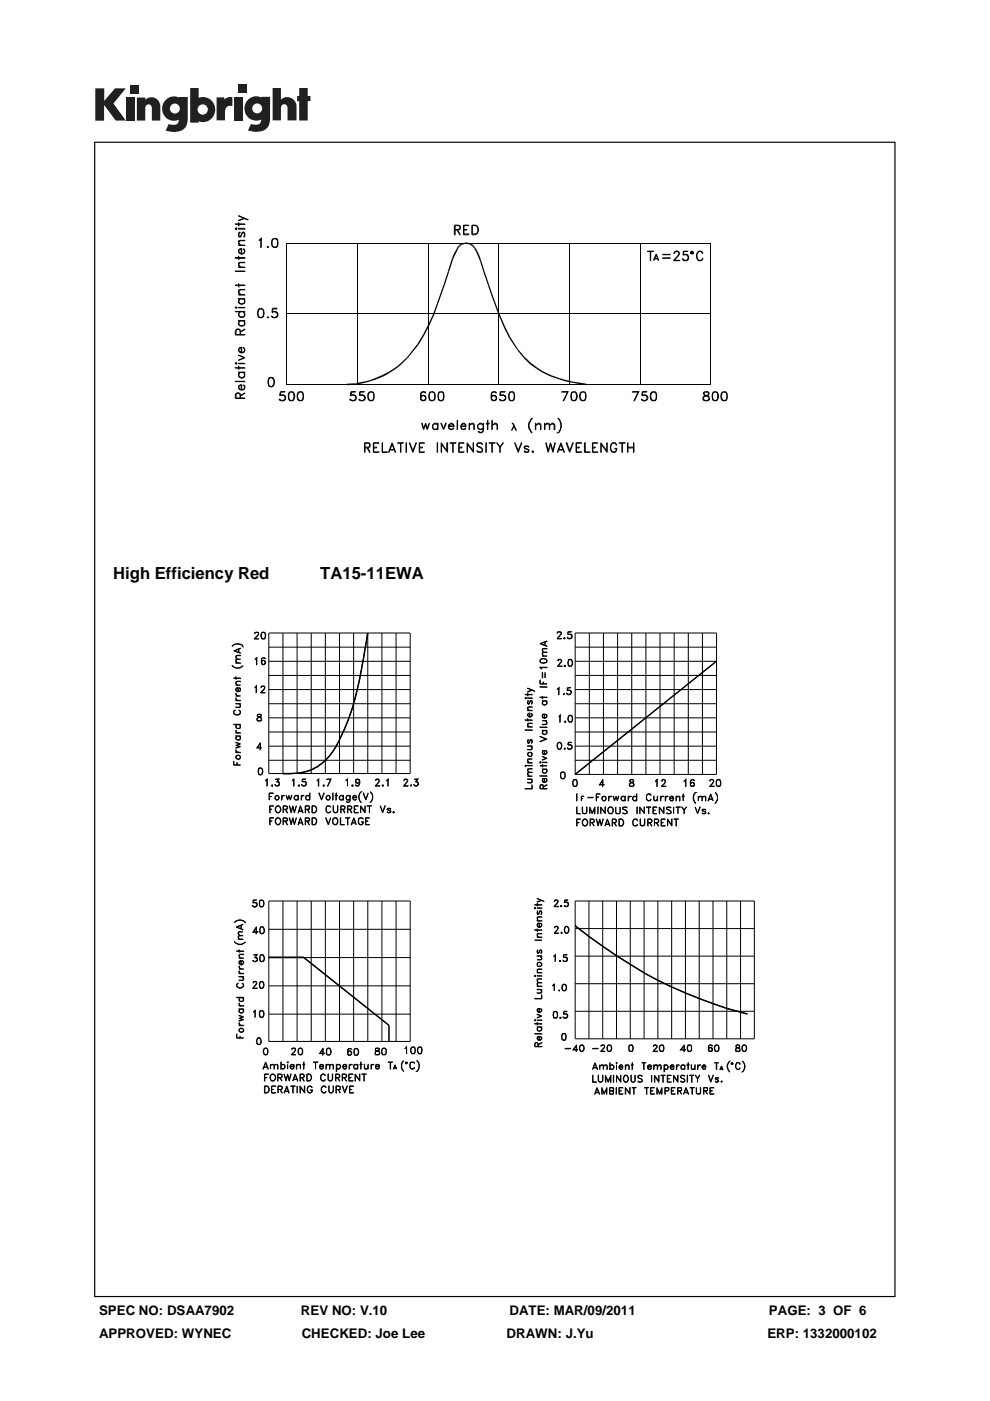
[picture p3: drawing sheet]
<svg xmlns="http://www.w3.org/2000/svg" width="210mm" height="297mm" viewBox="0 0 210 297" stroke-linecap="round" stroke-linejoin="round" font-family="sans-serif">
<defs><g id="words">
<g font-size="3.5">
<text x="24" y="122.7">High Efficiency Red</text>
<text x="67.9" y="122.7">TA15-11EWA</text>
</g>
<g font-size="2.8">
<text x="21" y="278.7">SPEC NO: DSAA7902</text>
<text x="63.8" y="278.7">REV NO: V.10</text>
<text x="108.1" y="278.7">DATE: MAR/09/2011</text>
<text x="163.1" y="278.7">PAGE: 3 OF 6</text>
<text x="21" y="283.6">APPROVED: WYNEC</text>
<text x="64" y="283.6">CHECKED: Joe Lee</text>
<text x="107.5" y="283.6">DRAWN: J.Yu</text>
<text x="162.8" y="283.6">ERP: 1332000102</text>
</g>
</g></defs>
<g fill="#231f20">
<path d="M20.2 18.7h1.9v2.7l2.3-2.7h2.3l-2.6 3.2 2.6 3.7h-2.2l-2.4-3.3v3.3h-1.9z"/>
<path d="M26.7 20.7h1.8v4.9h-1.8z"/>
<path d="M49.6 20.7h1.8v4.9h-1.8z"/>
<path d="M27.6 18h1.8v1.8h-1.8z"/>
<path d="M50.6 17.9h1.8v1.8h-1.8z"/>
<path d="M29 20.7h1.8v.4a1.9 1.9 0 0 1 2.2-.3 1.9 1.9 0 0 1 1 2v2.8h-1.8v-2.7a.7 .7 0 0 0-.7-.8 .7 .7 0 0 0-.7 .8v2.7h-1.8z"/>
<path d="M45.9 20.6h1.7v.5a2.02 2.02 0 0 1 1.7-.5v1.9h-.2a1.12 1.12 0 0 0-1.4 1.3v1.7h-1.8z"/>
<path d="M57.8 18.7h1.8v2.4a1.98 1.98 0 0 1 2.2-.3 1.98 1.98 0 0 1 1.1 2v2.7h-1.9v-2.6a.7 .7 0 0 0-.7-.8 .7 .7 0 0 0-.7 .8v2.6h-1.8z"/>
<path d="M63.5 18.7h1.8v1.6h.5v1.1h-.5v4.1h-1.8v-4.1h-.5v-1.1h.5z"/>
<path d="M40.3 18.7v7.3h1.8v-.3a2.63 2.63 0 0 0 3.5-2.5 2.63 2.63 0 0 0-3.5-2.5v-2zM41.9 23.2a1.1 1.1 0 0 1 2.2 0 1.1 1.1 0 0 1-2.2 0z"/>
<path d="M35.3 21a2.56 2.56 0 0 0-.6 3.3 2.56 2.56 0 0 0 3.2 1.1 1.09 1.09 0 0 1-1.5 1.1l-.6-.2-.7 1.4a5.3 5.3 0 0 0 3.8-.2 2.69 2.69 0 0 0 .9-2.4v-4.5h-1.8v.1l-.8-.2a2.44 2.44 0 0 0-1.9 .5zM36 23a1.06 1.06 0 0 1 2.1 0 1.06 1.06 0 0 1-2.1 0z"/>
<path d="M52.8 21a2.56 2.56 0 0 0-.6 3.3 2.56 2.56 0 0 0 3.2 1 1.09 1.09 0 0 1-1.5 1.1l-.7-.1-.6 1.4a5.3 5.3 0 0 0 3.7-.3 2.69 2.69 0 0 0 1-2.3v-4.6h-1.8v.2l-.9-.3a2.44 2.44 0 0 0-1.8 .6zM53.5 23a1.06 1.06 0 0 1 2.1 0 1.06 1.06 0 0 1-2.1 0z"/>
</g>
<g fill="#000">
<path d="M95.9 54.8l.2 .1-.8 2.7-.3-.1zM96.4 53.6l.3 .1-.6 1.2-.2-.1zM96.8 52.9l.2 .2-.3 .6-.3-.1zM96.7 52.9l.2-.2 .2 .1-.1 .2zM97 52.5l.2 .1-.1 .2-.2-.1zM97 52.3l.3 .2-.1 .1-.2-.1zM97 52.3l.2-.2 .3 .2-.2 .2zM97.2 52.1l.2-.1 .2 .2-.1 .1zM97.4 52l.2-.2 .1 .3-.1 .1zM97.6 51.8l.2-.1 .1 .3-.2 .1zM97.8 51.7l.2-.1 .1 .3-.2 .1zM98 51.6l.2-.1 .1 .3-.2 .1z"/>
<path d="M98.2 51.5h.3v.2l-.2 .1zM98.5 51.5h.2v.2h-.2zM98.7 51.5l.2-.1v.3h-.2zM98.9 51.4l.3 .1-.1 .2h-.2zM99.2 51.5h.2l-.1 .3-.2-.1zM99.4 51.5h.2l-.1 .3h-.2zM99.6 51.5l.2 .1-.1 .3-.2-.1zM99.8 51.6l.2 .1-.2 .3-.1-.1zM100 51.7l.3 .2-.3 .2-.2-.1zM100 52.1l.3-.2 .1 .2-.2 .1zM100.2 52.2l.2-.1 .2 .1-.3 .2zM100.3 52.4l.3-.2 .1 .2-.3 .2z"/>
<path d="M100.4 52.6l.3-.2 .2 .2-.3 .1zM100.6 52.7l.3-.1v.2l-.2 .1zM100.7 52.9l.2-.2 .3 .5-.3 .1zM100.9 53.3l.3-.1 .4 .8-.3 .1zM101.3 54.1l.3-.1 .4 1.2-.2 .1zM101.8 55.3l.2-.1 .8 2.4-.3 .1zM81.1 79.5l1.4-.7 .2 .3-1.4 .7zM82.5 78.8l1.8-1.2 .1 .3-1.7 1.2zM84.3 77.6l.7-.7 .3 .2-.9 .8zM85 76.9l1.3-1.1 .2 .1-1.2 1.2zM88.5 73l.3 .1-2.3 2.8-.2-.1zM89.8 70.8l.2 .2-1.2 2.1-.3-.1z"/>
<path d="M90.9 68.7l.2 .2-1.1 2.1-.2-.2zM91.9 66.5l.2 .1-1 2.3-.2-.2zM94.1 60.4h.2l-2.2 6.2-.2-.1zM95 57.5l.3 .1-1 2.8h-.2zM102.5 57.7l.3-.1 .9 2.8h-.2zM103.5 60.4h.2l.6 1.7-.2 .1zM104.1 62.2l.2-.1 1.6 4.4-.2 .1zM105.7 66.6l.2-.1 1.3 2.9-.2 .2zM107 69.6l.2-.2 1 2-.2 .2zM108 71.6l.2-.2 1.6 2.6-.1 .2zM109.7 74.2l.1-.2 1.5 1.7-.3 .1zM111 75.8l.3-.1 1.3 1.2-.2 .3z"/>
<path d="M112.6 76.9l1.4 1.1-.2 .2-1.4-1zM114 78l1.2 .7-.2 .3-1.2-.8zM115.2 78.7l1.7 .9-.1 .2-1.8-.8zM73.6 81.3h1.9v.2l-1.9 .2zM75.6 81.3l1-.3 .1 .3-1.1 .2zM76.6 81l1-.2 .1 .3-1 .2zM77.6 80.8l.9-.2 .1 .2-.9 .3zM78.5 80.6l1.3-.5 .1 .3-1.3 .4zM79.8 80.1l1.3-.6 .2 .3-1.4 .6zM116.9 79.6l1.7 .6-.1 .2-1.7-.6zM118.6 80.2l1.2 .3v.3l-1.3-.4zM119.8 80.5l1.8 .4-.1 .3-1.7-.4z"/>
<path d="M121.6 80.9l2.8 .4-.1 .4-2.8-.5zM121.9 164.1l29.9-23.9 .1 .1-29.9 24zM64.5 203l18 14.4-.1 .1-18-14.3z"/>
<path d="M20 30v245h169.9v-245zM20.2 30.3h169.5v244.5h-169.5z"/>
</g>
<g fill="none" stroke="#000" stroke-width=".21">
<path d="M49.9 57.5l2 .1zM49.9 54.6h2v.2h-2zM49.9 48.6l.3 .1v-.4l-.3 .1 .1 .2M49.9 47.5l2 .1zM50.1 48.6l.1-.2v.2M50.6 56.6l1.3 .1zM50.6 54.3l.1 .7zM50.6 52l1.3 .1zM50.6 48.4h1.3v.2h-1.3zM50.6 47.2l.1 .7zM50.6 45.7l2 .9zM50.7 55.7l1.2-.1-.9 .1-.3 .2 .3 .7-.3-.2z"/>
<path d="M50.7 51h1.2h-.9l-.3 .3 .3 .7-.3-.3zM50.7 50.1h.4M50.8 49.3l-.1 .3 .1 .6M51.2 53.7v-.9l-.4 .1-.1 .3a.59 .59 0 0 0 .6 .6 .59 .59 0 0 0 .5-.6l-.2-.4 .1-.1a.66 .66 0 0 1 .2 .7 .66 .66 0 0 1-.6 .5l-.7-.5 .1-.5 .3-.2h.3v1M51.3 49.4h.6M51.4 49.3l-.3 .9-.2 .1a.61 .61 0 0 1-.3-.6 .61 .61 0 0 1 .3-.5v.1l-.2 .1M51.8 49.3v.9M51.8 46.3l-1.2 .5 1.3-.5M51.9 50.1l-.2 .2a.64 .64 0 0 0-.1-1.1l-.3 .1-.3 .9M55 50.9l.4-.4v2l-.1-1.8zM56.8 52.2v.3l.1-.1-.1-.2M56.8 52.3h.1"/>
<path d="M57.9 50.7h.8M57.9 52.3h.8M58 50.6a1.32 1.32 0 0 0 0 1.8M58.2 50.5l-.3 .1a1.17 1.17 0 0 0 .3 1.9l.5-.1a1.66 1.66 0 0 0 0-1.8l-.4-.1M58.5 50.6a1.32 1.32 0 0 1 0 1.8M60.8 51.6h89.9M60.9 51.5v30M75.8 51.5v30M90.8 51.5v30M96.5 48.7l1-.1v-.7l-1-.1v2h-.1v-2.1h.7l.5 .2v.5l-.1 .3-1 .1M97 48.8l.6 1-.6-1M98.3 47.7h1.1l-1 .1v1.8h1v.2h-1.1z"/>
<path d="M98.4 48.7l.6 .1h-.6M100.1 47.7h.7a1.08 1.08 0 0 1 .7 1.1 1.08 1.08 0 0 1-.7 1h-.7zM100.2 47.8h.6a.94 .94 0 0 1 .6 .9 .94 .94 0 0 1-.6 .9h-.6zM105.8 51.5v30M120.8 51.5v30M135.8 51.5v30M137.3 53.2l1.3 .1zM137.9 53.3v2l.1-2M138.8 54.9h.7M139.2 53.8l.5 1.4-.5-1.2-.6 1.2zM140.6 53.9l1.6 .1zM140.6 54.7l1.6 .1z"/>
<path d="M142.9 55.2l1.3 .1h-1.4l1.2-1.5-.1-.3-.2-.2h-.4l-.3 .5-.1-.1a.64 .64 0 0 1 1.1-.3l.1 .6-1.2 1.3M144.9 55l.2 .2M145.6 54a.68 .68 0 0 1 0 1.2M146 54.4l-.2-.3-.3-.1-.6 .1 .1-.9h.9l-.9 .1v.7a.68 .68 0 0 1 .9 .1 .68 .68 0 0 1-.2 1 .68 .68 0 0 1-.9-.2h.1a.6 .6 0 0 0 .9 .2l.2-.3M146.5 53.6v.2h.4l.2-.3-.3-.3a.27 .27 0 0 0-.3 .2 .27 .27 0 0 0 .1 .4l.4-.2-.1-.2h-.3v.2M148.1 53.3l.6-.1 .4 .6-.4-.5a.93 .93 0 0 0-.8 1.5l.4 .4 .5-.1 .3-.3-.3 .4-.5 .1a1.28 1.28 0 0 1-.2-2zM150.8 51.5v30M49.9 78h2zM49.9 77.1l.3 .1v-.3l-.3 .1 .1 .1M49.9 66l2 .1zM49.9 65.3h.3v-.1l-.1-.1-.2 .1 .1 .1M49.9 60.4l2 .1z"/>
<path d="M50.1 77.1h.1M50.1 65.3h.1M50.6 78.9l1.3 .1zM50.6 68l1.3 .1zM50.6 77.6l.1 .7zM50.6 77l1.3 .1zM50.6 75.3l1.3 .5-1.3 .6 1.2-.6zM50.6 65.2l1.3 .1zM50.6 63.3l1.3 .1zM50.6 62.5l1.3 .1zM50.6 60.2l.1 .7zM50.7 79.1l.2-.1-.2 .4a.63 .63 0 0 0 .3 .6 .63 .63 0 0 0 .7-.1l.1-.2-.1-.7 .2 .7a.69 .69 0 0 1-.7 .5 .69 .69 0 0 1-.6-.6z"/>
<path d="M50.7 68.2l.2-.1-.2 .3a.6 .6 0 0 0 .6 .7 .6 .6 0 0 0 .5-.7l-.1-.3 .3 .6a.74 .74 0 0 1-.7 .5 .74 .74 0 0 1-.7-.5zM50.7 66.4l.2-.3-.2 .4a.6 .6 0 0 0 .6 .7 .6 .6 0 0 0 .5-.7l-.1-.4 .2 .7a.73 .73 0 0 1-.6 .5 .73 .73 0 0 1-.7-.5zM50.7 61.5l1.2-.1-.9 .1-.3 .3 .3 .7-.4-.5zM50.7 63.6l.2-.2-.2 .3a.6 .6 0 0 0 .6 .7 .6 .6 0 0 0 .6-.7l-.2-.3 .3 .6a.74 .74 0 0 1-.7 .5 .74 .74 0 0 1-.7-.5zM51 70.3l.9-.6-.9 .7M51 70.9l-.1-1-.3-.2-.4 .1-.3 .5v.7h2l-1.8-.1 .1-1h.6l.1 1M51.2 74.7v-1l-.5 .4a.64 .64 0 0 0 .3 .5 .64 .64 0 0 0 .7 0l.1-.1a.52 .52 0 0 0-.2-.8l.1-.1a.65 .65 0 0 1 .1 1 .65 .65 0 0 1-.9 .1 .65 .65 0 0 1-.1-1l.5-.1v1.1M54.9 67.2h.8M54.9 65.6h.8M55.1 65.5a1.32 1.32 0 0 0 0 1.8M55.2 65.3a1.36 1.36 0 0 0-.3 2 .77 .77 0 0 0 1-.3 1.41 1.41 0 0 0-.5-1.7h-.1M55.6 65.5a1.32 1.32 0 0 1 0 1.8"/>
<path d="M56.8 67.1v.3l.1-.1-.1-.2M56.8 67.2h.1M57.4 80a1.1 1.1 0 0 0-.5 1.6 .64 .64 0 0 0 1 .3 1.24 1.24 0 0 0-.3-1.9h-.1M57.7 67.1l.2 .2M58.5 66.1l.4 .5-.2 .5-.2 .2M58.9 66.5l-.5-.4-.7 .2 .1-1h.9v.2h-.8l-.1 .6a.73 .73 0 0 1 1 .1 .73 .73 0 0 1-.2 1.1 .73 .73 0 0 1-1-.3h.1a.73 .73 0 0 0 .9 .2l.3-.3M60.8 66.6h89.9M49.9 80.8l2 .1zM51 84.4v-.7a.56 .56 0 0 0-.5-.4 .56 .56 0 0 0-.6 .4v.8h2l-1.8-.1 .1-.9a.48 .48 0 0 1 .7 .2v.7M51 83.9l.9-.6-.9 .7M51.2 82.6v-.9a.44 .44 0 0 0-.5 .5 .61 .61 0 0 0 .7 .4 .61 .61 0 0 0 .4-.7l-.2-.2 .1-.1 .1 .2a.62 .62 0 0 1 0 .7 .62 .62 0 0 1-.6 .2 .59 .59 0 0 1-.6-.3 .59 .59 0 0 1 .1-.6l.6-.2v1M57.1 81.9h.8"/>
<path d="M57.1 80.2l.3-.1 .5 .1M57.2 80.1a1.79 1.79 0 0 0 0 1.8M57.8 80.1a1.42 1.42 0 0 1 0 1.8M59.3 84.7l.3 .2M60.1 83.8l.3 .2 .1 .2-.1 .5-.3 .2M60.5 84.1a.93 .93 0 0 0-1.2-.2l.2-.9h.9l-.8 .1-.1 .7 .7-.1a.66 .66 0 0 1 .1 1.2l-.4 .1-.6-.2v-.2a.73 .73 0 0 0 1.2 0M60.8 81.6h89.9M61.4 84.8h.8M61.4 83.2h.8M61.5 83.1a1.66 1.66 0 0 0 0 1.8M61.8 83l-.4 .1a1.66 1.66 0 0 0 0 1.8l.5 .1a1.06 1.06 0 0 0 .6-1 1.06 1.06 0 0 0-.7-1M62.1 83.1a1.66 1.66 0 0 1 0 1.8"/>
<path d="M63.4 84.8h.7M63.4 83.2h.7M63.4 83.1a1.32 1.32 0 0 0 0 1.8M63.6 83l-.2 .1a1.17 1.17 0 0 0 .2 1.9l.5-.1a1.66 1.66 0 0 0 0-1.8l-.4-.1M64 83.1a1.66 1.66 0 0 1 0 1.8M74.3 84.7l.3 .2M75 83.8l.4 .2 .1 .2-.1 .5-.4 .2M75.5 84.1a.93 .93 0 0 0-1.2-.2l.1-.9h1l-.9 .1-.1 .7 .8-.1a.66 .66 0 0 1 .1 1.2l-.4 .1-.6-.2v-.2a.73 .73 0 0 0 1.2 0M76.2 84.7l.3 .2M77 83.8a.61 .61 0 0 1 .3 .6 .61 .61 0 0 1-.3 .5M77.3 84.1a.79 .79 0 0 0-1.1-.2l.1-.9h.9l-.8 .1-.1 .7a.72 .72 0 0 1 1.1 .1 .72 .72 0 0 1-.2 1.1 .72 .72 0 0 1-1.1-.4h.1a.63 .63 0 0 0 1.1 0M77.4 94.8l.9-.1a.48 .48 0 0 0-.2-.7h-.7l-.1 1.9v-2h.8a.56 .56 0 0 1 .4 .5 .56 .56 0 0 1-.4 .6h-.7"/>
<path d="M77.8 95l.7 .9-.5-.9M78.3 84.8h.8M78.3 83.2h.8M78.4 83.1a1.32 1.32 0 0 0 0 1.8M78.6 83l-.3 .1a1.17 1.17 0 0 0 .3 1.9l.5-.1a1.66 1.66 0 0 0 0-1.8l-.4-.1M79 83.1a1.66 1.66 0 0 1 0 1.8M79.2 93.9h1.2l-1.1 .1v1.8l1.1 .1h-1.2zM79.3 94.8h.6v.2h-.6M81 93.9l.1 1.9 1 .1h-1.1zM82.7 95.4h1.1M82.7 95.3h1M83.2 93.9l.7 2-.7-1.7-.8 1.7z"/>
<path d="M84.4 93.9l1.1 .1zM84.9 94v1.9l.1-1.9M86.1 93.9l.1 2zM86.8 93.9l.8 1.7 .7-1.7-.7 2zM88.9 93.9h1.1l-1 .1v1.8l1 .1h-1.1zM89 94.8h.6v.2h-.6M89.3 84.6a.6 .6 0 0 0 .8 .2l.2-.2M89.3 84.2a.6 .6 0 0 1 .8-.2l.2 .2M89.4 89.7l.5 1.1 .4-1.1 .3 1.1 .5-1.1-.5 1.4-.3-1-.4 1zM89.4 83.2h.8M89.5 83.1a1.98 1.98 0 0 0-.2 1.6l.3 .2M89.6 83.9l-.3 .2v.3"/>
<path d="M89.9 83.9a.6 .6 0 0 1 .3 .8l-.3 .2M90.1 83.1l.2 .2-.1-.2a.68 .68 0 0 0-.9 .3 1.1 1.1 0 0 0 .5 1.6 .55 .55 0 0 0 .6-.6l-.1-.3a.63 .63 0 0 0-1 0M91.2 83.2h.8M91.2 84.8h.8M91.4 83.1a1.32 1.32 0 0 0 0 1.8M91.5 83l-.3 .1a1.66 1.66 0 0 0 0 1.8 .77 .77 0 0 0 1-.3 1.53 1.53 0 0 0-.2-1.5l-.4-.1M91.9 83.1a1.32 1.32 0 0 1 0 1.8M92.1 89.7h.4l.3 .4-.7-.2a.58 .58 0 0 0-.3 .7 .58 .58 0 0 0 .7 .4l.3-.2a.63 .63 0 0 1-.9 .2 .63 .63 0 0 1-.1-.9zM92.7 93.9l.1 2zM92.8 89.7l.1 1.4zM93.2 83.2h.7M93.2 84.8h.7"/>
<path d="M93.2 83.1a1.66 1.66 0 0 0 0 1.8M93.4 83l-.2 .1a1.66 1.66 0 0 0 0 1.8 .65 .65 0 0 0 .9-.3 1.83 1.83 0 0 0-.2-1.5l-.4-.1M93.5 89.7l.6 1.2 .4-1.2h.2l-.6 1.4zM93.6 93.9l1.2 1.7v-1.7h.1v2l-1.2-1.7-.1 1.7zM93.8 83.1a1.66 1.66 0 0 1 0 1.8M95.2 90.3h1a.46 .46 0 0 0-.6-.4l-.3 .2a.61 .61 0 0 0 0 .6 .61 .61 0 0 0 .6 .3l.3-.3 .1 .1a.65 .65 0 0 1-.9 .2 .65 .65 0 0 1-.1-1 .65 .65 0 0 1 .9 0l.1 .4h-1.1M95.4 93.9l1.3 .1zM96 94v1.9l.1-1.9M97 89.1v2zM97.3 93.9h1.1l-1 .1v1.8l1 .1h-1.1zM97.4 94.8h.6v.2h-.6M97.8 90.3h.9v-.3l-.6-.1a.57 .57 0 0 0-.2 .8 .57 .57 0 0 0 .8 .2v-.2l.1 .1a.63 .63 0 0 1-.9 .2 .63 .63 0 0 1-.1-.9l.3-.4h.4l.3 .5v.2h-1"/>
<path d="M99.1 93.9l1.2 1.7 .1-1.7v2l-1.2-1.7-.1 1.7zM99.5 89.7l.1 1.4zM99.6 90.2l.5-.5h.2l.3 .5v.9l-.2-1.1a.66 .66 0 0 0-.8 .2zM101.3 94a.79 .79 0 0 1 1.1 .2l-.4-.2h-.7a.36 .36 0 0 0 .1 .6l.6 .2 .3 .3 .1 .5a.73 .73 0 0 1-1.3 0l.4 .2h.5l.3-.2-.2-.5-.9-.5-.1-.4zM101.4 90.1l.4-.4h.2l.5 .4-.8-.2a.57 .57 0 0 0 0 1.1l.8-.2a.67 .67 0 0 1-.9 .2 .67 .67 0 0 1-.2-.9zM102.5 89.7v1.5a.66 .66 0 0 1-.4 .6 .66 .66 0 0 1-.7-.3l.5 .2 .5-.2zM103.1 93.9v2zM103.1 89.7h.6v.2h-.6zM103.4 89.1l.1 2zM103.7 93.9l1.3 .1zM104.2 84.2a.6 .6 0 0 1 .9-.2l.2 .2M104.2 84.6a.6 .6 0 0 0 .9 .2l.2-.2"/>
<path d="M104.3 94v1.9l.1-1.9M104.3 89.1l.1 2zM104.4 90.2l.5-.5 .5 .2 .1 1.2-.1-.9-.1-.2-.4-.1zM104.4 83.2h.8M104.5 83.1a1.98 1.98 0 0 0-.2 1.6l.3 .2M104.6 83.9l-.3 .2-.1 .3M104.9 83.9a.6 .6 0 0 1 .3 .8l-.3 .2M105.1 83.1l.2 .2-.1-.2a.68 .68 0 0 0-1 .3 1.1 1.1 0 0 0 .5 1.6 .55 .55 0 0 0 .6-.6v-.3a.63 .63 0 0 0-1.1 0M106 94.8l.8-.9-.7 .9v1.1l-.1-1.1-.7-.9 .8 .9M106 84.7l.4 .2M106.8 83.8l.3 .2 .1 .2-.1 .5-.3 .2M107.2 84.1a.93 .93 0 0 0-1.2-.2l.1-.9h1l-.9 .1-.1 .7a.72 .72 0 0 1 1.1 .1 .72 .72 0 0 1-.2 1.1 .72 .72 0 0 1-1.1-.4h.1a.73 .73 0 0 0 1.2 0"/>
<path d="M108.1 83.2h.8M108.1 84.8h.8M108.2 83.1a1.66 1.66 0 0 0 0 1.8M108.4 83l-.3 .1a1.66 1.66 0 0 0 0 1.8 .65 .65 0 0 0 1-.3 1.83 1.83 0 0 0-.2-1.5l-.4-.1M108.5 91.3l.6-1.1-.5 1.1M108.6 89.7l.3 .2 .6 1.4M108.6 89.7l1 1.6M108.8 83.1a1.66 1.66 0 0 1 0 1.8M109.1 93.9l.8 1.7 .8-1.7-.8 2zM111.3 95.7l.2 .1 .6-.1M111.3 94.7h.8M111.3 95l.8 .3 .1 .3a.6 .6 0 0 1-.9 .2l-.1-.2 .2 .2"/>
<path d="M111.4 94.6v.5M112 94.6l.2 .2-.1-.2h-.7l-.2 .4 .9 .4M112 95.3v.5M112.6 88.9l.3-.2a2.02 2.02 0 0 0 0 3.1 1.87 1.87 0 0 1-.3-2.9zM113 95.6v.3l.1-.1-.1-.2M113 95.7v.1v-.1M113.6 89.7v1.4zM113.6 90.2l.5-.5 .6 .2v1.2v-.9l-.2-.2-.4-.1zM115.5 89.7l.1 1.4zM115.6 90.2l.4-.5h.3l.3 .5v.9l-.2-1.1a.64 .64 0 0 0-.8 .2zM115.8 93.9l.5 1.7 .5-1.7 .5 1.7 .5-1.7-.5 2-.5-1.7-.5 1.7zM116.6 90.2l.5-.5h.3l.3 .5v.9h-.2l-.1-1.1-.3-.1z"/>
<path d="M118.3 88.7a1.98 1.98 0 0 1 .3 2.9l-.3 .2a2.03 2.03 0 0 0 0-3.1zM118.4 95.4h1.2M118.5 95.3h1M119 93.9l.7 2-.7-1.7-.8 1.7zM120.1 93.9h.1l.6 1.7 .8-1.7-.8 2zM120.4 83l-.9 2 1-2h-1.4l1.3 .1M121.3 83.2h.8M121.3 84.8h.8M121.4 83.1a1.66 1.66 0 0 0 0 1.8M121.7 83l-.4 .1a1.66 1.66 0 0 0 0 1.8l.5 .1a1.06 1.06 0 0 0 .7-1 1.06 1.06 0 0 0-.7-1M122 83.1a1.66 1.66 0 0 1 0 1.8M122.2 93.9h1.2l-1.1 .1v1.8l1.1 .1h-1.2z"/>
<path d="M122.3 94.8h.6v.2h-.6M123.3 83.2h.7M123.3 84.8h.7M123.4 83.1a1.32 1.32 0 0 0 0 1.8M123.5 83l-.2 .1a1.17 1.17 0 0 0 .2 1.9l.5-.1a1.66 1.66 0 0 0 0-1.8l-.4-.1M124 93.9h.1v1.9l1 .1h-1.1zM124 83.1a1.66 1.66 0 0 1 0 1.8M125.7 93.9h1.1l-1.1 .1v1.8l1.1 .1h-1.1zM125.7 94.8h.5v.2h-.5M127.4 93.9l1.3 1.7 .1-1.7v2l-1.3-1.7-.1 1.7zM129.8 94l.6-.1 .4 .5-.2-.4h-.6a1.19 1.19 0 0 0 0 1.8h.4l.2-.2 .1-.5h-.3h.4v.3l-.2 .4a.93 .93 0 0 1-1.1-.3 .93 .93 0 0 1 0-1.1zM131.3 93.9l1.3 .1z"/>
<path d="M131.9 94v1.9l.1-1.9M133.1 93.9l.1 2zM133.2 95h1.2M133.2 94.8h1.2M134.4 93.9l.1 2zM135.4 83l-.9 2 1-2h-1.4l1.3 .1M136.2 84.7l.2 .2M136.9 83.8a.61 .61 0 0 1 .4 .6 .61 .61 0 0 1-.4 .5M137.3 84.1a.79 .79 0 0 0-1.1-.2v-.9h1l-.9 .1-.1 .7a.72 .72 0 0 1 1.1 .1 .72 .72 0 0 1-.2 1.1 .72 .72 0 0 1-1-.4h.1a.63 .63 0 0 0 1.1 0M138.3 83.2h.7M138.3 84.8h.7M138.4 83.1a1.32 1.32 0 0 0 0 1.8"/>
<path d="M138.5 83l-.2 .1a1.17 1.17 0 0 0 .2 1.9l.5-.1a1.66 1.66 0 0 0 0-1.8l-.4-.1M138.9 83.1a1.66 1.66 0 0 1 0 1.8M149.2 84.7l.3 .2M149.4 83.2h.9M149.4 83.1a.45 .45 0 0 0 .2 .7 .68 .68 0 0 1 .7 .3 .68 .68 0 0 1 0 .8h-.9a.55 .55 0 0 1-.3-.6 .55 .55 0 0 1 .5-.4l.6-.2v-.6M149.6 83l-.4 .3 .2 .4 .2 .2a.63 .63 0 0 1 .8 .7 .65 .65 0 0 1-.7 .3 .65 .65 0 0 1-.5-.5l.4-.4a.62 .62 0 0 0 .8-.7l-.1-.2-.6-.1M150.4 84.7l-.3 .2M151.3 83.2h.8M151.3 84.8h.8M151.4 83.1a1.66 1.66 0 0 0 0 1.8M151.6 83l-.3 .1a1.66 1.66 0 0 0 0 1.8l.5 .1a1.06 1.06 0 0 0 .6-1 1.06 1.06 0 0 0-.7-1M152 83.1a1.66 1.66 0 0 1 0 1.8"/>
<path d="M153.2 83.2h.8M153.2 84.8h.8M153.3 83.1a1.32 1.32 0 0 0 0 1.8M153.5 83l-.3 .1a1.17 1.17 0 0 0 .3 1.9l.5-.1a1.66 1.66 0 0 0 0-1.8l-.4-.1M153.9 83.1a1.66 1.66 0 0 1 0 1.8M49.2 137a1.4 1.4 0 0 1 2.3 .1 1.54 1.54 0 0 0-2.3 0zM49.6 138l1.4-.6-1.3 .6 1.3 .5zM50.1 139.8h.9l-.8 .1-.1 .3 .2 .3-.3-.3zM50.1 139l.9-.1-.8 .2-.1 .2 .2 .5-.3-.5zM50.6 137.6v.7M50.7 137.6v.8M54 135.5l.8-1v-.4l-.2-.1-.5 .1-.1 .2 .1 .1v-.3h.6l.1 .3-.9 1.1h1"/>
<path d="M54.2 139.6l.3-.2v1.6l-.1-1.4-.3 .2zM55.6 139.6h.6M55.6 135.4h.6M55.6 134.1h.6M55.6 134.1a.45 .45 0 0 1 .7 .2v.6l-.1 .6h-.6a1.02 1.02 0 0 1 0-1.4zM55.7 139.5l-.2 .2v1l.3 .2M55.7 134.1a.99 .99 0 0 0 0 1.4M56.1 139.5l.2 .1-.1-.1a.45 .45 0 0 0-.7 .2l-.1 .7 .2 .5 .3 .1a.51 .51 0 0 0 .4-.5 .51 .51 0 0 0-.2-.5h-.5l-.1 .2M56.1 134.1l.2 .5-.2 .9M57 137.2h30M57 134.2h30v29.8h-30zM60 134.2v29.8"/>
<path d="M63 134.2v29.8M66 134.2v29.8M69 134.2v29.8M72 134.2v29.8M75 134.2v29.8M77.9 134.3l-1.2 7.7-1.1 5a37.9 37.9 0 0 1-5.5 12.9l-1.5 1.7-1.6 1.1a8.9 8.9 0 0 1-4.2 1.3l-2.8 .1M78 134.2v29.8M81 134.2v29.8M84 134.2v29.8M114.5 136.5l1.5-.6-1.3 .6 1.3 .6zM114.6 139.9a.99 .99 0 0 1 1.3 0M114.6 139.9a.75 .75 0 0 1 .9-.3 .75 .75 0 0 1 .4 .8l-.5 .2a.63 .63 0 0 1-.9-.6z"/>
<path d="M114.7 139.9v.5M115 139.1h1M115.1 138.3l.9-.1-.9 .2 .2 .7a.55 .55 0 0 1-.2-.8zM115.1 137.6l.9-.1-.9 .2v.4l.2 .1a.45 .45 0 0 1-.2-.6zM115.6 136v.9M115.9 139.9v.5M118.1 135.4l1 .1h-1M118.2 134h.8a.45 .45 0 0 1-.2 .7l-.7 .8 .6-.8a.45 .45 0 0 0 .2-.7h-.6l-.2 .3zM119.7 135.2l.1 .1v.2l-.2-.1zM119.7 135.3l.1 .1zM120.4 135.2l.2 .2M120.4 133.9l.8 .1h-.7l-.1 .5z"/>
<path d="M120.4 134.5l.5-.1 .4 .2a.53 .53 0 0 1-.2 .8 .53 .53 0 0 1-.7-.3v.2a.54 .54 0 0 0 .9-.3M120.4 134.5h.7l.2 .3M120.6 139.9h.6M120.6 139.9l.3-.1a.78 .78 0 0 1 .6 .7 .78 .78 0 0 1-.6 .8l-.3-.1-.2-.6zM120.7 139.9l-.2 .5 .2 .8M120.9 134.5l.3 .1 .1 .3-.1 .3-.3 .2M121.1 139.9a1.02 1.02 0 0 1 0 1.3M122 137.2h30M122 134.2h30v30h-30zM125 134.2v30M128 134.2v30M131 134.2v30"/>
<path d="M134 134.2v30M137 134.2v30M140 134.2v30M143 134.2v30M146 134.2v30M149 134.2v30M49.2 141.1a1.53 1.53 0 0 0 2.3 0l-.6 .5a1.76 1.76 0 0 1-1.7-.4zM49.6 153.6l1.4 .1zM49.6 143.7l1.4 .1zM49.7 150.6l.2-.1-.3 .4a.76 .76 0 0 0 .5 .6 .76 .76 0 0 0 .8-.2v-.5l-.2-.3 .3 .4a.71 .71 0 0 1-.5 .7h-.4l-.5-.3v-.5zM50 159.5l1 .1zM50 157.4l1 .3-.7 .4 .7 .2-1 .3 .8-.3-.8-.2 .8-.4z"/>
<path d="M50 156l1 .1zM50 155.3l1 .1zM50 149.9l.9-.1v-.4l-.1-.1a.45 .45 0 0 1 .1 .6zM50 149.2l1 .1zM50 148.5l1 .1zM50 143.5l.1 .5zM50 140.5l1 .1zM50 147.6h1M50 145.3h1M50 156.4l.3-.3-.2 .5a.53 .53 0 0 0 .8 .1l-.1-.6a.49 .49 0 0 1 .1 .7 .49 .49 0 0 1-.6 .1l-.3-.3zM50 159l.2 .3 .3 .2-.4-.2zM50 154.8l.3 .5h.2a.44 .44 0 0 1-.5-.5z"/>
<path d="M50 148l.3 .5h.2a.44 .44 0 0 1-.5-.5zM50 147l.5 .6a.55 .55 0 0 1-.5-.6zM50.1 153.8l.2-.1-.2 .3 .2 .4 .6-.1-.1-.6 .2 .3a.49 .49 0 0 1-.6 .5 .49 .49 0 0 1-.3-.7zM50.1 145.9l.4-.1v.8a.43 .43 0 0 1-.4-.2 .43 .43 0 0 1 0-.5zM50.1 144.5l.9-.1-.8 .2-.1 .2 .2 .5-.3-.5zM50.2 145.9h.3v.7l-.4-.3zM50.8 145.8l.2 .5-.2 .3h-.3l.4-.1zM54.1 145.7l.3-.3v1.5l-.1-1.4zM54.6 152.7l.2 .1M54.7 151.5h.6M54.7 151.4l-.1 .2a.74 .74 0 0 0 .7 .6v.6h-.6l-.1-.2a.72 .72 0 0 1 .7-.6v-.6zM54.7 151.4v.4l.6 .3 .2 .5-.3 .3-.6-.1-.1-.2a.85 .85 0 0 1 .8-.7v-.5"/>
<path d="M55.2 157.5v1.5v-1.4l-.6 1h.9h-1zM55.3 146.9l.9-1-.3-.5h-.3l-.3 .3 .1 .1 .1-.3h.6v.4l-.9 1h1.1M55.4 152.7l-.2 .1M55.5 140.5l.1 .3 .2 .1 .5-.4M55.5 140.4l.1-.3 .2-.1 .5 .4M55.8 140l-.3 .2v.2M56 140a.48 .48 0 0 1 0 .9M57 140.2h30M57 158.2h30M57 155.2h30M57 152.2h30M57 149.2h30"/>
<path d="M57 146.2h30M57 143.2h30M111.4 148l.1-.1 .1 .2h-.1zM111.4 154.7l1.5 .1zM111.4 152.6l1.5 .1zM111.4 147.2l1.5 .1zM111.5 148v.1zM111.9 158.9h.7l.2-.3-.2-.4a.45 .45 0 0 1 .2 .7zM111.9 158.1l1 .1zM111.9 154.1l1 .1zM111.9 152.4l.1 .5zM111.9 150.6l1 .1z"/>
<path d="M111.9 148l1 .1zM111.9 147l.1 .6zM111.9 145.9l1.5 .7zM112 157.5h.2M112 149.2h.2M112 153.4l.9-.1-.8 .2-.1 .2 .2 .4-.3-.4zM112 149.9l.9-.1-.9 .3 .2 .5-.3-.3zM112.1 156.9v.6M112.1 148.6v.6M112.1 151.4l.2-.1v.7l-.3-.3zM112.1 159.6h.6a.45 .45 0 0 1 0 .6 .45 .45 0 0 1-.6 0l-.1-.4zM112.3 152l.4-.1v-.7a.49 .49 0 0 1 .1 .6 .49 .49 0 0 1-.7 .2l-.2-.3a.44 .44 0 0 1 .5-.5v.8"/>
<path d="M112.5 157h.3M112.5 148.7h.3M112.6 156.9l-.5 .7a.47 .47 0 0 1-.2-.4 .47 .47 0 0 1 .2-.4l-.1 .2M112.6 148.6l-.5 .7a.48 .48 0 0 1-.1-.7h.1l-.1 .1M112.7 156.9v.6M112.7 148.6v.6M112.7 146.3l-.8 .5 1-.5M112.8 157.5l-.1 .1 .2-.4-.2-.4-.2 .1-.3 .6M112.8 149.2l-.1 .1 .2-.2-.1-.5h-.3l-.3 .6M114.5 141.5h1.5h-1.3l.1 .3zM114.5 156.1l1.5 .6-1.5 .6 1.3-.6zM114.5 154.2h1.5z"/>
<path d="M114.5 147.8l1.5 .1zM114.5 145.6l1.5 .1zM114.6 140.4l.5 .1 .8-.1M114.6 145l-.1-.8v.8h1.5M115 142.6l.1 1.1zM115 154.8l1 .1zM115 148.6l1 .1zM115 147.6l.1 .5zM115 152.8h1M115.1 159.2h.3v.7l-.3-.2zM115.1 151.5l.3-.1v.8l-.3-.2zM115.2 145l.1-.4v.4"/>
<path d="M115.4 159.9a.43 .43 0 0 0 .5-.2 .43 .43 0 0 0 0-.5h-.2h.2l.1 .5-.2 .2a.53 .53 0 0 1-.7-.1 .53 .53 0 0 1 0-.6h.4v.7M115.4 152.2l.5-.2a.36 .36 0 0 0-.2-.6h.1a.48 .48 0 0 1 .1 .7 .48 .48 0 0 1-.7 .1l-.2-.3 .1-.5h.4v.8M115.6 142.6v1.1M115.7 152.8l.3 .4-.1 .4-.9 .1 .9-.2v-.3zM118.2 146l.4-.2v1.5l-.1-1.3zM118.3 140.1h.1M118.3 141.2l.9 .1h-1l.9-1.1-.3-.3h-.2l-.3 .2a.43 .43 0 0 1 .5-.3 .43 .43 0 0 1 .4 .4l-.9 1.1M118.4 158.7h.5M118.4 157.5a.45 .45 0 0 1 .7 .1 .73 .73 0 0 1 .1 .9 .73 .73 0 0 1-.8 .3 1.02 1.02 0 0 1 0-1.3zM118.5 152l.3-.4v1.5l-.1-1.3zM118.8 157.5a.99 .99 0 0 1 0 1.3M118.9 157.5h-.5l-.1 .1-.1 .6 .2 .6"/>
<path d="M119.6 147.1v.2zM119.6 147.1h.1M119.7 141.1l.1-.1 .1 .2-.1 .1zM119.7 158.7h.1v.2zM119.8 141.1v.1zM119.8 158.7h.1M119.8 158.6h.1M119.8 152.9l.2 .1-.1 .1h-.1zM119.8 153l.1 .1zM120.3 147.1l.2 .1M120.4 158.6l.3 .2M120.6 141.1h.6"/>
<path d="M120.7 151.8h.6M120.7 153h.6M120.7 151.7h.6l.2 .6-.2 .8a.75 .75 0 0 1-.9-.5 .75 .75 0 0 1 .3-.9zM120.8 151.7a1.02 1.02 0 0 0 0 1.4M120.9 146.4a.47 .47 0 0 1 .2 .4 .47 .47 0 0 1-.2 .4M121 158h.2a.55 .55 0 0 1-.2 .8M121.1 146.6a.6 .6 0 0 0-.8-.1l.1-.7h.6l-.6 .1v.5h.6a.52 .52 0 0 1 .2 .6 .52 .52 0 0 1-.6 .3l-.4-.3 .2 .1a.52 .52 0 0 0 .7-.1M121.2 151.7l.2 .3v.8l-.2 .3M121.3 158.2l-.2-.2h-.7l.1-.6h.7l-.6 .1-.1 .5 .4-.1 .4 .1a.53 .53 0 0 1-.2 .8 .53 .53 0 0 1-.8-.2l.6 .2 .4-.3M122 140.2h30M122 158.2h30M122 155.2h30"/>
<path d="M122 152.2h30M122 149.2h30M122 146.2h30M122 143.2h30M49.6 161.4v.8h1.4M50.1 160.4a.53 .53 0 0 1 .8-.1l-.1 .5a.48 .48 0 0 1-.5 .1 .48 .48 0 0 1-.2-.5zM50.3 162.2v-.5v.5M54.9 164.1h.6M54.9 162.9a.52 .52 0 0 1 .8 .1 .82 .82 0 0 1-.5 1.3l-.3-.1-.2-.6zM54.9 163h.6M55 162.9l-.2 .6 .2 .7M55.4 162.9a1.02 1.02 0 0 1 0 1.3"/>
<path d="M56.4 165.3l.3-.1v1.5l-.1-1.4-.3 .2zM57 161.2h30M57.1 168.2l.9-.1h-.9v1.5M57.1 168.9h.5M57.2 170.8h.8l-.7 .1v1.5zM57.2 173.4h.8l-.7 .1v1.4zM57.3 171.6h.4M57.3 174l.4 .1h-.4M57.7 166.5l.1 .1zM57.7 166.4l.1 .3-.2-.1zM58.4 166.4l.2 .2M58.5 171.2l.3-.4a.76 .76 0 0 1 .8 .8 .76 .76 0 0 1-.8 .8 .89 .89 0 0 1-.3-1.2z"/>
<path d="M58.5 173.5l.3-.1a.76 .76 0 0 1 .8 .7 .76 .76 0 0 1-.8 .8 .97 .97 0 0 1-.3-1.4zM58.7 171a.45 .45 0 0 1 .7 .2 .62 .62 0 0 1 .1 .7 .62 .62 0 0 1-.8 .3 .78 .78 0 0 1 0-1.2zM58.7 173.5a.48 .48 0 0 1 .5 0 .48 .48 0 0 1 .3 .5v.3a.55 .55 0 0 1-.6 .5l-.2-.1a.78 .78 0 0 1 0-1.2zM59 165.8a.48 .48 0 0 1 0 .8M59.1 165.2l-.4 .6h.4l.2 .4-.2 .4h-.6l-.1-.3a.45 .45 0 0 0 .4 .3 .45 .45 0 0 0 .4-.3M59.1 165.2h-.6h.7l-.5 .6h.4l.1 .3M59.7 168.6l.1 1zM60 168.7l.3-.1-.5 .5zM60.1 170.9l.8 .2-.1 .4-.7 .1h.7l.2-.3-.2-.4-.7-.1v1.6M60.1 174.1l.8-.1 .1-.4-.4-.2h-.5v1.5M60.1 173.5l.8 .1-.1 .4h-.7M60.5 171.6l.5 .8-.4-.8"/>
<path d="M60.5 174.1l.5 .8-.4-.8M60.7 168.6l.3 .8 .3-.8 .3 .8 .3-.8-.3 1-.3-.7-.3 .7zM61.3 170.8l.5 1.3 .3-1.3 .3 1.3 .5-1.3-.5 1.6-.3-1.3-.3 1.3zM61.3 173.4l.5 1.2 .3-1.2 .3 1.2 .5-1.2-.5 1.5-.3-1.4-.3 1.4zM62 165.4l.4-.2v1.5l-.1-1.4zM62.4 168.9l.3-.3h.2l.3 .3-.3-.2a.43 .43 0 0 0-.5 .4 .43 .43 0 0 0 .5 .5l.3-.2-.3 .2h-.2l-.3-.4zM63.2 168.6l.1 1zM63.3 172h.9M63.3 166.5l.2-.1v.3zM63.3 174.5h.9M63.4 171.9h.7M63.4 166.5l.1 .1z"/>
<path d="M63.7 170.8l.6 1.6-.6-1.3-.5 1.3zM63.7 173.4l.6 1.5-.6-1.4-.5 1.4zM63.9 168.6l.1 1zM64 168.9l.5-.3-.5 .3v.2zM64.1 166.4l.2 .2M64.6 165.8a.47 .47 0 0 1 .3 .4 .47 .47 0 0 1-.3 .4M64.7 170.8h.6l.4 .3-.1 .5h-.8l.8-.1v-.5l-.8-.1v1.5zM64.8 174h.8v-.5h-.8l-.1 1.4v-1.5l.9 .1v.5l-.8 .1M64.9 166l-.1-.2h-.7v-.6h.7h-.6l-.1 .6 .3-.1a.48 .48 0 0 1 .6 .6l-.2 .3-.2 .1-.5-.1v-.3a.45 .45 0 0 0 .4 .3 .45 .45 0 0 0 .4-.3M64.9 168.8l.2-.2 .6 .3-.4-.2-.3 .1v.7l.3 .1 .4-.2-.6 .2-.2-.1zM65.2 171.6l.5 .8-.5-.8M65.2 174.1l.5 .8-.5-.8"/>
<path d="M65.7 168.1v1.5zM66.2 170.8h.5a.82 .82 0 0 1 .5 .8 .82 .82 0 0 1-.5 .8h-.5zM66.2 173.4l.8 .1a1.02 1.02 0 0 1-.1 1.3l-.7 .1zM66.3 170.9h.4a.71 .71 0 0 1 .4 .9 .71 .71 0 0 1-.8 .5zM66.3 173.5a.71 .71 0 0 1 .8 .4 .71 .71 0 0 1-.4 .9h-.4zM67.3 165.4l.3-.2v1.5l-.1-1.4zM67.6 168.1l.6 1.3 .6-1.3-.6 1.5zM68.5 166.5l.2-.1 .1 .2-.2 .1zM68.6 166.5l.1 .1zM69 173.4l.6 1.2 .5-1.2-.5 1.5zM69.4 170.9a.48 .48 0 0 1 .7 .3 .54 .54 0 0 0-.9 0v.8a.54 .54 0 0 0 .9 0 .53 .53 0 0 1-.6 .3 .53 .53 0 0 1-.4-.5l.1-.7zM70.1 165.2l-.6 1.5 .7-1.5h-.9h.8"/>
<path d="M70.6 168.1l.1 1.5zM70.7 170.8v1.1l.4 .4 .4-.1 .2-1.4v1.1l-.2 .4a.55 .55 0 0 1-.8-.4zM70.7 173.5l.3-.1 .5 .1a.95 .95 0 0 1-.3 1.4l-.4-.1-.2-.3zM70.8 173.5h.3a.7 .7 0 0 1 .5 .6 .7 .7 0 0 1-.5 .7 .72 .72 0 0 1-.5-.6 .72 .72 0 0 1 .2-.7zM71.1 168.6l.5 .1zM71.2 168.1l.1 1.5zM72.2 173.4l.1 1.4 .7 .1h-.8zM72.3 170.8h.6l.3 .3-.2 .5h-.7h.6l.2-.3-.1-.3-.7-.1v1.5zM72.7 171.6l.5 .8-.4-.8M72.8 168.6l.1 1zM73.3 173.4l.9 .1zM73.4 165.4l.3-.2v1.5v-1.4z"/>
<path d="M73.5 168.7l.5-.1 .2 .3-.2-.2a.43 .43 0 0 0-.6 .4 .43 .43 0 0 0 .6 .5l.2-.2-.2 .2h-.3l-.3-.4zM73.7 170.8h.5l.4 .3-.1 .5h-.7l.7-.1v-.2v-.3l-.7-.1v1.5zM73.7 173.5v1.4l.1-1.4M74.1 171.6l.5 .8-.4-.8M74.2 168.6l.1 1.1-.3 .5h-.3l-.3-.3 .5 .2 .3-.4zM74.6 174.5h.9M74.7 166.4l.2 .1-.1 .2-.2-.1zM74.7 166.5l.1 .1zM74.9 169.1v.3l.2 .2 .5-.2-.2 .2h-.3l-.3-.4 .2-.5 .4-.1 .2 .3v.2h-.7M75 168.8l.4-.1 .2 .4h-.7zM75.1 173.4l.5 1.5-.5-1.4-.6 1.4zM75.1 170.9l.9-.1h-.9v1.6h.9l-.9-.1"/>
<path d="M75.1 171.6h.5M75.5 165.5l.3-.3 .4 .3M75.5 165.8l.3 .2 .4-.2M75.5 166.5h.6M75.7 165.2l-.2 .1v.5l.2 .2M76 165.2a.94 .94 0 0 1 0 1.4M76.1 173.5l.3-.1 .6 .1v.2l-.3-.2h-.5l-.1 1a.47 .47 0 0 0 .5 .3 .47 .47 0 0 0 .4-.5l-.3-.1h.3v.4a.55 .55 0 0 1-.6 .3 .55 .55 0 0 1-.4-.6zM76.2 165.8l-.3 .3-.3-.1-.2-.3 .1-.4 .4-.1a.75 .75 0 0 1 .5 .9 .75 .75 0 0 1-.9 .5v-.2l.1 .2M76.2 165.7l-.2 .3M76.4 168l.3-.1a1.53 1.53 0 0 0 0 2.3 1.45 1.45 0 0 1-.3-2.2zM77 168.1l.6 1.3 .5-1.3-.5 1.5zM77.4 170.8v1.6l-.9-1.3"/>
<path d="M77.4 172.1l-.9-1.3v1.6M77.5 173.4h.9l-.8 .1v1.3l.8 .1h-.9zM77.6 174l.4 .1h-.4M77.9 170.8l.9 .1zM78.4 170.9v1.5M78.5 167.9h.1a1.7 1.7 0 0 1 .4 1.6l-.5 .7a1.54 1.54 0 0 0 0-2.3zM79.6 166.6l1 .1h-1.1l.9-1.1-.2-.4-.6 .2 .3-.2h.3l.3 .4-.9 1.1M80.6 170.8l.6 1.3 .5-1.3-.5 1.6zM81.2 166.4v.3l-.1-.1zM81.2 166.5v.1zM82 165.4l.3-.2v1.5v-1.4zM82.2 172.2h.6"/>
<path d="M82.2 171.5h.6M82.2 171.6l.7 .5a.47 .47 0 0 1-.4 .3 .47 .47 0 0 1-.4-.3l.2 .2M82.3 171.4v.3M82.8 171.9v.4M82.8 171.4l.1 .2a.47 .47 0 0 0-.4-.3 .47 .47 0 0 0-.4 .3l.7 .4M83.4 172.2l.1-.1 .1 .2-.2 .1zM83.4 172.2l.1 .1zM85.6 166.6l1 .1h-1l.8-1.1-.2-.4-.6 .2 .3-.2h.3l.3 .4-.9 1.1M87.1 166.5h.1v.2zM87.2 166.5h.1M87.2 166.4h.1M87.8 166.4l.3 .2"/>
<path d="M88.4 165.8a.48 .48 0 0 1 0 .8M88.6 165.2l-.5 .6h.4l.2 .3M88.6 165.2h-.7h.8l-.5 .6h.3a.51 .51 0 0 1 0 .8 .51 .51 0 0 1-.7-.3l.5 .3 .4-.3M111.4 162.3l.2 .1-.1 .1zM111.4 167.2h1.4l.1-.8v.9zM111.5 162.3v.1zM111.9 165.9h.8l.1-.3-.2-.4 .3 .4v.2l-.3 .2zM111.9 165.2h1zM111.9 162.3l1 .1zM111.9 161.7l1 .1zM111.9 164.6h1M112 163.8l.9-.1-.8 .2-.1 .2 .2 .5-.3-.5z"/>
<path d="M112 163h.9l-.9 .2 .2 .5-.3-.3zM112 160.9h.9l-.8 .1-.1 .4 .2 .3-.3-.3zM114.5 161.6l.2-.1v.3zM114.5 164.5l1.5 .1zM114.5 162.4h1.5M114.6 161.6l.1 .1zM115 163l1 .1zM115 162.1l.1 .5zM115 161.6l1 .1zM115 160.3l1 .5-1 .4 .9-.4zM115.1 165.2l.3-.1v.7l-.3-.1zM115.3 166.8l.7-.5-.7 .6"/>
<path d="M115.3 167.2l-.1-.8h-.6l-.1 .9h1.5l-1.4-.1 .1-.8h.4l.1 .8M115.4 165.8a.43 .43 0 0 0 .5-.2 .43 .43 0 0 0 0-.4l-.2-.1 .2 .1 .1 .4-.2 .2a.53 .53 0 0 1-.7-.1 .53 .53 0 0 1 0-.6h.4v.7M119.1 163.8h.6M119.1 165h.6M119.1 163.7a.55 .55 0 0 1 .7 .2v.9l-.1 .3-.4 .1-.4-.4v-.9zM119.2 163.7a.99 .99 0 0 0 0 1.4M119.6 163.7a.99 .99 0 0 1 0 1.4M121.7 165.3l.3-.1a.93 .93 0 0 1 .4 1.3 .47 .47 0 0 1-.4 .3 .47 .47 0 0 1-.5-.3 1.15 1.15 0 0 1 .2-1.2zM121.7 165.4h.6M121.7 166.6h.6M121.8 165.3a1.02 1.02 0 0 0 0 1.4M122 161.2h30"/>
<path d="M122.2 165.3l.2 .6-.2 .8M122.3 173.6h.8l-.7 .1v1.4zM122.3 168.3l.1 1.5zM122.3 171.1l.1 1.4h.7h-.8zM122.4 174.4l.4 .1h-.4M123.3 168.9l.5-.1h-.5v1M123.3 169.3h.4M123.5 171.1l.1 1 .3 .4 .4-.1 .2-1.3v1l-.3 .4h-.5l-.1-.1zM123.7 173.9l.2-.3a.73 .73 0 0 1 .8 .9 .73 .73 0 0 1-1 .5 .94 .94 0 0 1 0-1.1zM123.8 173.8a.62 .62 0 0 1 .8 .6 .62 .62 0 0 1-.8 .6 .78 .78 0 0 1 0-1.2zM124.7 169.1h1.2zM125.1 171.4l.5 1.1 .5-1.1 .1 1.1v-1.4l-.6 1.3-.5-1.3v1.4"/>
<path d="M125.2 174.5l.7-.1 .1-.6-.8-.2v1.5M125.2 173.7h.5l.3 .3-.1 .3-.7 .1M125.6 174.5l.4 .6M126.4 173.6l.5 1.4 .3-1.4 .3 1.4 .5-1.4-.5 1.5-.3-1.2-.3 1.2zM126.4 168.3h.9l-.8 .1v1.4zM126.5 169l.5 .1h-.5M126.8 171.1l.1 1.4zM127.2 166.3l.9 .1h-1l.8-1.2v1.6l-.1-1.3-.6 .9M127.4 171.1l.9 1.3 .1-1.3v1.4l-.9-1.2-.1 1.2zM127.8 169h.7v.6l-.3 .1a.47 .47 0 0 1-.4-.2 .47 .47 0 0 1 0-.5zM128.4 174.8h.8M128.5 174.7h.7"/>
<path d="M128.8 173.6l.6 1.5-.6-1.2-.5 1.2zM129.1 168.8l.1 1zM129.1 171.3l.2-.2a.72 .72 0 0 1 .8 .9l-.4 .5h-.5a.89 .89 0 0 1-.1-1.2zM129.2 169l.5-.2-.5 .4zM129.2 171.2h.5a.76 .76 0 0 1 .3 .8 .76 .76 0 0 1-.6 .5 .82 .82 0 0 1-.2-1.3zM129.9 174.4h.5a.35 .35 0 0 0 .3-.4 .35 .35 0 0 0-.3-.3h-.5l-.1 1.4v-1.5h.6l.3 .2v.5l-.3 .2h-.5M130 168.8l.3 .8 .4-.8 .2 .8 .4-.8-.4 1-.2-.8-.4 .8zM130.3 174.5l.5 .6-.5-.6M130.6 171.1v1l.2 .3 .2 .1 .4-.1 .1-1.3v1.3l-.1 .1h-.6l-.2-.1zM131.3 173.6l.7 .1a.99 .99 0 0 1 0 1.4h-.7zM131.4 173.7a.71 .71 0 0 1 .8 .5 .71 .71 0 0 1-.4 .9h-.4zM131.8 169l.3-.2 .4 .2-.2-.1a.43 .43 0 0 0-.5 .4 .43 .43 0 0 0 .5 .4l.2-.1a.48 .48 0 0 1-.7 .1 .48 .48 0 0 1 0-.7z"/>
<path d="M132 171.3a.83 .83 0 0 1 1.1 0l-.9-.1v.4a.73 .73 0 0 1 .8 .8l-.8 .1-.2-.1 .5 .1 .5-.1-.1-.5-.8-.3zM132.5 168.8l.1 1zM133.2 168.8l.1 1zM133.4 169l.5-.2-.4 .2-.2 .2zM133.6 166.6l.2 .1M133.6 165.4h.7M133.6 165.3v.4l.7 .4 .1 .4-.3 .2-.5-.2a.72 .72 0 0 1 .7-.7l.1-.3a.48 .48 0 0 0-.8-.2zM133.7 165.3l-.1 .4 .3 .1a.5 .5 0 0 1 .6 .7 .5 .5 0 0 1-.9 .2l-.1-.2a.88 .88 0 0 1 .8-.7v-.5M134.2 169l.3-.2 .5 .2-.3-.1a.43 .43 0 0 0-.5 .4 .43 .43 0 0 0 .5 .4l.3-.1-.3 .2h-.2l-.3-.2zM134.3 173.9a.52 .52 0 0 1 .8-.2l.2 .3-.5-.3a.74 .74 0 0 0-.6 .6 .74 .74 0 0 0 .4 .8l.6-.1 .1-.2-.4 .3-.6-.1zM134.4 166.6l-.2 .1M135 168.3l.1 1.5z"/>
<path d="M135.1 171.1l.1 1.4zM135.7 171.1l.9 1.3 .1-1.3v1.4l-.9-1.2-.1 1.2zM135.8 173.6v1.1l.1 .3 .3 .1 .4-.1 .2-1.4-.1 1.4-.3 .1-.6-.1zM137.1 171.1l.9 .1zM137.3 168.4l.2-.1a.48 .48 0 0 1 .6 .3l-.5-.2a.71 .71 0 0 0-.5 .7 .71 .71 0 0 0 .5 .6l.5-.2-.3 .3h-.3l-.4-.3v-.9zM137.5 174.4h.5a.35 .35 0 0 0 .2-.4 .35 .35 0 0 0-.2-.3h-.5l-.1 1.4v-1.5h.6l.2 .2v.5l-.2 .2h-.5M137.5 171.2v1.3l.1-1.3M137.8 174.5l.5 .6-.4-.6M138.6 171.8h.4h-.4M138.6 168.8l.2 .8 .3 .1 .3-.2-.2 .2h-.5zM138.8 174.5l.8-.1 .1-.3v-.3l-.9-.2v1.5M138.8 173.7h.5l.4 .3-.1 .3-.8 .1"/>
<path d="M139.1 165.6l.3-.4v1.6l-.1-1.4zM139.2 174.5l.5 .6-.4-.6M139.3 172.5h-.8v-1.4h.8l-.7 .1v1.3M139.4 168.8l.1 1zM139.8 171.1l1 1.3v-1.3v1.4l-.9-1.2-.1 1.2zM140.1 168.8l.1 1zM140.2 173.7l.9-.1h-.9v1.5h.9h-.9M140.2 174.4l.5 .1h-.5M140.2 169l.6-.2-.5 .2-.1 .2zM140.3 166.7l1 .1h-1.1l.7-.7 .2-.4-.2-.4h-.3l-.2 .4-.1-.1 .3-.4h.3l.3 .5-.2 .4-.7 .7M141.1 168.8l.1 1zM141.3 169l.4-.2-.5 .4z"/>
<path d="M141.3 171.3l.4-.2 .7 .2-.9-.1v.4a.85 .85 0 0 1 .9 .8l-.2 .1h-.7l-.2-.1 .4 .1 .6-.1a.88 .88 0 0 0-.9-.8zM141.6 173.9l.9 1.2v-1.5l-.1 1.4-.8-1.4v1.5M142.1 169l.5-.1 .2 .3h-.7zM142.1 169.2v.4l.3 .1h.2l.2-.2 .1 .1-.3 .2h-.2l-.4-.6a.46 .46 0 0 1 .6-.4l.3 .3v.2h-.8M142.9 171.1v1.4M143 173.6l.9 .1zM143.4 171.1l.9 .1zM143.4 173.7v1.4l.1-1.4M143.4 168.8l.1 1zM143.5 169.1a.45 .45 0 0 1 .6-.2l.1 .9-.1-.7-.1-.2zM143.8 171.2v1.3M144.6 168.8l.6 .1z"/>
<path d="M144.9 168.3v1.5M145.1 171.8l.6-.7-.5 .7v.7l-.1-.7-.5-.7 .6 .7M145.1 165.6l.4-.4v1.6l-.1-1.4zM146.4 166.2a.48 .48 0 0 1 .9 0M146.4 166.4a.48 .48 0 0 0 .9 0M146.6 165.4h.6M146.7 165.3a1.27 1.27 0 0 0-.2 1.3l.3 .1M146.8 165.9l-.4 .4M146.9 165.9l.4 .4-.1 .3-.3 .1M147.1 165.3l.2 .2-.5-.3-.4 .4v1a.61 .61 0 0 0 .9 0v-.5a.48 .48 0 0 0-.9 0M147.4 168.1l.2-.1a1.52 1.52 0 0 0 0 2.3 1.52 1.52 0 0 1-.2-2.2zM147.4 171.1l.5 1.3 .6-1.3-.6 1.4z"/>
<path d="M148.1 169.1a.55 .55 0 0 1 .8-.2l.1 .9-.2-.8-.3-.1zM148.1 168.8v1M149 172.4h.6M149 171.7h.6M149 171.8l.6 .3 .1 .2-.1 .2h-.6l-.1-.1 .1 .1M149 169.1a.45 .45 0 0 1 .6-.2l.1 .9-.1-.7-.1-.2zM149.1 171.6v.3M149.6 172.1v.4M149.6 171.6l.1 .2-.1-.2h-.6l-.1 .2 .1 .1 .6 .3M150.2 172.4l.2 .1h-.2zM150.2 172.4l.1 .1zM150.3 169.4h.8"/>
<path d="M150.3 169.5h.9M150.6 166.7l.9 .1h-1l.8-1.2v-.2l-.5-.1-.2 .4a.42 .42 0 0 1 .4-.5 .42 .42 0 0 1 .4 .5l-.8 1.1M150.7 168.3l.6 1.5-.6-1.3-.5 1.3zM151.7 168l.5 .6v1l-.5 .7 .1-.1a1.41 1.41 0 0 0-.1-2.2zM152.1 165.4h.6M152.1 166.6h.6M152.1 165.3l.3-.1 .5 .4v.9a.55 .55 0 0 1-1 0v-.9zM152.2 165.3a1.02 1.02 0 0 0 0 1.4M152.6 165.3a1.02 1.02 0 0 1 0 1.4M49.7 199.7l.2 .2a1.52 1.52 0 0 0 2.1-.2 1.38 1.38 0 0 1-2.3 0zM49.7 195.5a1.45 1.45 0 0 1 2.3 .1 1.53 1.53 0 0 0-2.3 0zM50.1 196.6l1.4-.6-1.2 .6 1.2 .5z"/>
<path d="M50.5 199.1l1 .1zM50.6 198.4l.9-.1-.9 .3 .2 .5-.3-.3zM50.6 197.6h.9l-.8 .1-.1 .3 .2 .3-.3-.3zM51.1 196.2v.7M51.2 196.1v.9M53.6 192.1l.2 .1M53.7 197.6l1 .1h-1.1l.8-1.2v1.5l-.1-1.3-.6 1M54.1 191.4l.3 .1 .1 .2-.1 .4-.3 .1M54.5 191.6l-.4-.2-.5 .1 .1-.7h.7l-.7 .1v.5h.6a.52 .52 0 0 1 .2 .6 .52 .52 0 0 1-.6 .3l-.3-.3 .5 .2 .4-.3M55.2 192.2h.6M55.2 190.9a.55 .55 0 0 1 .7 .2 .82 .82 0 0 1-.5 1.2l-.2-.1-.2-.6zM55.2 191h.6"/>
<path d="M55.2 190.9l-.1 .2v.9l.1 .2M55.2 197.8h.6M55.2 196.6l.5-.1a.96 .96 0 0 1 .2 1.3l-.5 .2a1.09 1.09 0 0 1-.2-1.4zM55.2 196.6h.6M55.3 196.6l-.1 .2v.9l.1 .2M55.7 190.9a1.02 1.02 0 0 1 0 1.3M55.8 196.6a1.02 1.02 0 0 1 0 1.3M57 197h30M57 191h30v29.8h-30zM60 191v29.8M63 191v29.8M66 191v29.8"/>
<path d="M69 191v29.8M72 191v29.8M75 191v29.8M78 191v29.8M81 191v29.8M84 191v29.8M113.4 197.1l1.5 .1zM113.4 199.3h1.5M113.4 192.5h.2v.2zM113.4 191.8l1.5 .1zM113.5 192.5l.1 .1zM113.9 190.5l1.5 .6z"/>
<path d="M113.9 198.7l1 .1zM113.9 197l.1 .5zM113.9 195.2l1 .1zM113.9 198.1l.3-.2h.7l-.9 .1 .2 .7zM113.9 192.5l1 .1zM113.9 191.6l.1 .5zM114 194.4h.9l-.9 .1 .2 .7a.55 .55 0 0 1-.2-.8zM114 195.9l.3-.1v.8l-.3-.2zM114 193.8h.3M114 193.2v.6M114.3 196.6l.5-.2a.36 .36 0 0 0-.2-.6l.1-.1a.52 .52 0 0 1 .1 .7 .52 .52 0 0 1-.7 .2l-.2-.6 .3-.3h.2v.9M114.5 193.2l-.2 .6h-.3l-.1-.4 .2-.3-.1 .2"/>
<path d="M114.5 193.3h.3M114.8 193.2v.6M114.8 190.9l-.9 .4 1-.4M114.8 193.8h-.1h.1a.48 .48 0 0 0-.2-.7l-.4 .7M117.6 197.8l.9 .1h-.9M117.6 192.2h.9h-1l.8-1-.1-.3h-.5l-.1 .2a.44 .44 0 0 1 .4-.3 .44 .44 0 0 1 .4 .4l-.8 1M117.7 196.5h.6l.1 .3-.8 1.1 .7-.9v-.4l-.4-.1-.3 .2zM118.9 192.1l.2-.1 .1 .2h-.2zM119 192.1l.1 .1zM119.1 197.7l.1 .1zM119.1 197.7l.1 .2-.2-.1zM119.7 192l.2 .2"/>
<path d="M119.9 196.5l-.1 .6 .1 .7M119.9 197.7h.5M119.9 196.6h.5M119.9 196.5l.2-.1a.78 .78 0 0 1 .6 .7 .78 .78 0 0 1-.6 .8l-.2-.1a1.02 1.02 0 0 1 0-1.3zM120.3 191.3a.47 .47 0 0 1 .2 .4 .47 .47 0 0 1-.2 .5M120.3 196.5a1.02 1.02 0 0 1 0 1.3M120.5 191.9a.52 .52 0 0 1-.8 .1M120.5 191.6a.54 .54 0 0 0-.8-.2l.1-.6h.6l-.6 .1v.4h.6l.2 .2-.2 .6-.3 .2-.4-.3M122 191h38v29.3h-38zM122 196.9h38M122 196.3a96.3 96.3 0 0 0 23.4 14.2 89.1 89.1 0 0 0 13.1 4.5M124.9 191v29.3"/>
<path d="M127.8 191v29.3M130.8 191v29.3M133.7 191v29.3M136.6 191v29.3M139.5 191v29.3M142.5 191v29.3M145.4 191v29.3M148.3 191v29.3M151.2 191v29.3M154.2 191v29.3M157.1 191v29.3M50.2 211.4l1.5 .1z"/>
<path d="M50.2 201.6l1.5 .1zM50.2 208.7l.3-.3a.65 .65 0 0 0 .3 1.1 .65 .65 0 0 0 .8-.8l-.2-.3 .3 .3v.4a.88 .88 0 0 1-1.5 0zM50.7 216.9l.2 .5h.2l-.3-.2zM50.7 212.7l.2 .5h.2l-.3-.1zM50.7 205.9l.2 .5h.2l-.3-.2zM50.7 204.8l.4 .6-.3-.2zM50.7 217.4l1 .1zM50.7 215.3l1 .3-.8 .3 .8 .3-1 .3 .7-.3-.7-.3 .7-.3zM50.7 213.9l1 .1zM50.7 213.2l1 .1zM50.7 207.8l.8-.1 .1-.2-.2-.4 .3 .4v.2l-.3 .2zM50.7 207l1 .1z"/>
<path d="M50.7 206.4l1 .1zM50.7 201.4l.1 .5zM50.7 205.4h1M50.7 203.2h1M50.7 214.2l.2-.2-.1 .2a.43 .43 0 0 0 .4 .6 .43 .43 0 0 0 .4-.6l-.2-.2 .3 .2v.3l-.4 .3-.4-.1-.2-.2zM50.8 211.7l.1-.2-.1 .4 .1 .4 .6-.1 .1-.3-.2-.4 .3 .6a.58 .58 0 0 1-1 0zM50.8 202.4l.9-.1-.9 .2v.2l.1 .5a.55 .55 0 0 1-.1-.8zM50.8 203.8l.3-.1v.8l-.3-.3zM50.9 219.7v.4M51.1 204.5l.4-.2a.36 .36 0 0 0-.1-.6 .5 .5 0 0 1 .2 .7 .5 .5 0 0 1-.8 0 .5 .5 0 0 1 .1-.7h.3v.8M53.6 209.5l1 .1h-1l.8-1.1-.2-.4h-.3l-.3 .3 .3-.3h.3l.3 .4-.9 1.1M53.7 203.7l.2 .1"/>
<path d="M53.8 214.5l.3-.3v1.5v-1.4zM54.1 203l.5 .2a.53 .53 0 0 1-.3 .7 .53 .53 0 0 1-.7-.2h.1M54.2 203.1l.3 .1 .1 .2-.4 .4M54.5 202.4l-.5 .7 .6 .2M54.5 202.5l-.7-.1h.8l-.5 .7M54.6 203.6a.52 .52 0 0 1-.9 .1M55.2 215.6h.6M55.2 214.3a.52 .52 0 0 1 .7 .2 1.15 1.15 0 0 1-.1 1.2h-.6l-.2-.6zM55.2 214.3h.6M55.2 209.4h.6M55.2 208.1a.75 .75 0 0 1 .9 .6 .75 .75 0 0 1-.5 .9l-.4-.1-.1-.3-.1-.5zM55.2 208.2h.6"/>
<path d="M55.2 214.3l-.1 .5 .1 .9M55.2 208.1l-.1 .6 .1 .8M55.2 203.7h.6M55.2 202.5h.6l.3 .5-.2 .7-.5 .2a1.08 1.08 0 0 1-.2-1.4zM55.2 202.6h.6M55.3 202.5l-.1 .2v1l.1 .1M55.7 214.3a.99 .99 0 0 1 0 1.4M55.7 208.1a1.02 1.02 0 0 1 0 1.4M55.8 202.5a1.02 1.02 0 0 1 0 1.3M56.9 203.1h7.6M57 203h30M57 209h30"/>
<path d="M57 215h30M82.5 217.4v3.4M113.4 216.3h.2v.1zM113.4 206.9l.2-.1v.2zM113.4 219.1l1.5 .1zM113.4 217l1.5 .1zM113.4 211.7h1.4l.1-.8v.9zM113.5 216.3l.1 .1zM113.5 206.9l.1 .1zM113.9 217.7l1 .1zM113.9 216.8l.1 .5zM113.9 216.3l1 .1z"/>
<path d="M113.9 215l1 .4-1 .4 .9-.4zM113.9 210.5l.9-.1v-.2l-.2-.4 .3 .4-.1 .3-.2 .1zM113.9 209.8h1zM113.9 209.1l1 .1zM113.9 206.9l1 .1zM113.9 206.2l1 .1zM113.9 202.6l1 .1zM113.9 208.5l.3-.2h.7l-.9 .2v.4l.2 .2zM114 204.3l.6-.2 .2 .2v.5h-.7zM114 207.6h.9h-.9l.2 .7-.3-.3zM114 205.5l.9-.1-.9 .2v.4l.2 .2a.45 .45 0 0 1-.2-.7zM114 219.9l.3-.1v.7l-.3-.2z"/>
<path d="M114 214l.3-.1v.7l-.3-.2zM114 201.5v.6h.3M114.1 217.8l-.1 .7h.8v-.5l-.1-.2 .2 .2-.1 .5-.5 .1a.47 .47 0 0 1-.4-.3 .47 .47 0 0 1 .2-.5zM114.2 202.1l.5-.7 .1 .1 .1 .4-.2 .2h.1M114.3 214.6a.4 .4 0 0 0 .4-.2 .4 .4 0 0 0 .1-.4l-.2-.1 .1-.1 .2 .3v.2l-.2 .3a.46 .46 0 0 1-.7-.1 .46 .46 0 0 1 .2-.7h.2v.8M114.5 201.5l-.2 .5-.2 .1-.2-.2 .2-.5-.1 .1M114.5 201.5h.3M114.6 202.7l.3 .4-.1 .4h-.9l.9-.1v-.3zM114.8 201.5v.6M117.2 208.9l.4-.2v1.4v-1.3zM117.5 202.6l.3-.2v1.4l-.1-1.2zM117.5 214.6h.6"/>
<path d="M117.5 215.8h.6M117.5 214.5a.52 .52 0 0 1 .7 .2v.9l-.1 .2h-.6l-.2-.5zM117.6 214.5l-.2 .6 .2 .7M118 214.5a1.02 1.02 0 0 1 0 1.3M118.5 210l.2-.1v.2zM118.6 210h.1M118.7 203.7l.2 .1h-.2zM118.7 203.7l.1 .1zM118.7 215.8l.2-.1 .1 .1zM118.8 215.8h.1zM119.3 219.2h.6M119.3 219.1h.6l.2 .6-.2 .8a.55 .55 0 0 1-.7-.2v-.9z"/>
<path d="M119.4 219.1a1.02 1.02 0 0 0 0 1.4M119.4 208.7a.45 .45 0 0 1 .7 .2 .78 .78 0 0 1-.5 1.2 .84 .84 0 0 1-.2-1.4zM119.4 210h.5M119.4 208.8h.5M119.5 202.4l.8 .1h-.7l-.1 .5zM119.5 203a.54 .54 0 0 1 .8 .1 .54 .54 0 0 1-.1 .7h-.7l-.1-.2 .1 .1a.48 .48 0 0 0 .8-.2M119.5 203h.7l.1 .2M119.5 203.7l.2 .1M119.5 208.7a.9 .9 0 0 0 0 1.3M119.5 215.7l.3 .1M119.8 219.1l.2 .6-.2 .8M119.8 208.7a.9 .9 0 0 1 0 1.3"/>
<path d="M120 203l.3 .1v.6l-.3 .1M120.1 215l.2 .1a.55 .55 0 0 1-.2 .7M120.4 215.3a.6 .6 0 0 0-.9-.2l.1-.7h.7l-.6 .1-.1 .5 .4-.1 .4 .2a.55 .55 0 0 1-.2 .7h-.6l-.1-.2a.45 .45 0 0 0 .7 .2l.2-.3M122 214.4h38M122 208.6h38M122 202.7h38M50.3 220.1l-.1-.9v.9h1.5M54.7 221.3h.5M54.7 220.2h.5M54.7 220.1l.3-.1a1.03 1.03 0 0 1 .3 1.3l-.5 .2-.4-.4zM54.7 220.1a1.02 1.02 0 0 0 0 1.3M55.2 220.1l.1 .6-.1 .7"/>
<path d="M55.9 226.3h.9M56.1 230.2h.5a.81 .81 0 0 1 .5 .8 .81 .81 0 0 1-.5 .8h-.5zM56.1 223.5h.5M56.1 222.3h.5l.1 .1 .1 .6-.2 .6M56.1 222.3a.45 .45 0 0 1 .7 .1 1.15 1.15 0 0 1-.2 1.2h-.5a1.02 1.02 0 0 1 0-1.3zM56.1 227.7h.8l-.7 .1v1.4zM56.2 230.3h.4a.71 .71 0 0 1 .4 .9 .71 .71 0 0 1-.8 .5zM56.2 222.3a.99 .99 0 0 0 0 1.3M56.2 228.5h.4h-.4M56.3 225.2l.6 1.5-.6-1.4-.5 1.4zM57.4 225.9a.55 .55 0 0 1 .7-.2l.1 1-.2-1zM57.4 225.7v1"/>
<path d="M57.5 227.8a.72 .72 0 0 1 1 .7 .72 .72 0 0 1-1 .6 .98 .98 0 0 1 0-1.3zM57.5 227.9a.63 .63 0 0 1 .9 .6 .63 .63 0 0 1-.9 .5l-.1-.4zM57.6 230.3l.9-.1h-.9v1.6h.9l-.9-.1M57.6 231h.4M58.2 225.9a.45 .45 0 0 1 .7-.2l.1 1-.2-1h-.4zM59 230.3l.8 .2-.1 .4-.7 .1h.7l.2-.3-.2-.4-.7-.1v1.6M59 228.5l.7-.1v-.5l-.7-.1-.1 1.4v-1.5l.9 .2-.1 .6h-.7M59.4 231l.5 .8zM59.4 228.5l.4 .7M59.6 225.2v1.5zM59.6 225.8l.3-.1 .5 .1a.48 .48 0 0 1-.1 .7 .48 .48 0 0 1-.7-.1l.5 .2 .3-.3-.2-.6zM60.2 227.7l.5 1.3 .3-1.3 .3 1.3 .5-1.3-.5 1.5-.3-1.3-.3 1.3z"/>
<path d="M60.3 231.4h1M60.4 231.3h.8M60.8 230.2l.5 1.6-.5-1.3-.6 1.3zM60.9 225.2h.1l.1 .1zM61 225.2h.1M61 225.7v1M61.6 226.1l.2 .4a.36 .36 0 0 0 .6-.2v.1a.48 .48 0 0 1-.7 .1 .48 .48 0 0 1-.1-.7l.3-.1h.5v.5h-.8M61.7 230.2l.9 .1zM61.7 225.8l.6-.1 .1 .4h-.8zM62.1 230.3v1.5l.1-1.5M62.2 228.9h.8M62.3 228.8h.7"/>
<path d="M62.6 227.7l.6 1.5-.6-1.3-.5 1.3zM62.8 223.6h-1l.8-.9v-.4h-.6l-.2 .2a.43 .43 0 0 1 .5-.3 .43 .43 0 0 1 .4 .4l-.9 1M62.9 225.7l.1 1zM63 225.9l.3-.2h.4v1l-.1-1zM63 230.2v1.6M63.5 223.5h.5M63.5 222.3h.5v.1l.1 .6-.1 .6M63.5 222.3a.45 .45 0 0 1 .6 .1 1.15 1.15 0 0 1-.1 1.2h-.5a1.02 1.02 0 0 1 0-1.3zM63.5 222.3a.99 .99 0 0 0 0 1.3M63.6 230.2l1 1.3v-1.3v1.6l-.9-1.3-.1 1.3zM63.7 228.5h.5a.35 .35 0 0 0 .3-.4 .35 .35 0 0 0-.3-.3h-.5l-.1 1.4v-1.5h.6l.3 .2v.5l-.3 .1h-.5M64.1 228.5l.5 .7-.5-.7"/>
<path d="M64.2 225.7h.4zM64.4 225.2l.1 1.5zM65.1 227.7h.5a.81 .81 0 0 1 .5 .8 .81 .81 0 0 1-.5 .7h-.5zM65.2 227.8h.4a.71 .71 0 0 1 .4 .9 .71 .71 0 0 1-.8 .4zM65.4 230.3l.3-.1 .6 .4a.54 .54 0 0 0-.7-.3 .54 .54 0 0 0-.4 .5v.4a.47 .47 0 0 0 .5 .5 .47 .47 0 0 0 .5-.5l-.4-.1h.5v.3a.62 .62 0 0 1-.9 .3 .62 .62 0 0 1-.2-.9zM66.5 225.2h.9zM66.9 225.2v1.5M67.9 223.3l1 .1h-1.1l.7-1.2v1.5v-1.3l-.6 1M67.9 225.8l.6-.1v.4h-.6zM67.9 226.1v.4a.36 .36 0 0 0 .6-.2l.1 .1-.1 .2-.4 .1a.58 .58 0 0 1 0-1h.4l.1 .5h-.7M68.2 230.6l.3-.4h.4l.3 .4a.65 .65 0 0 0-1.1 .2 .65 .65 0 0 0 .8 .9l.3-.3-.3 .4h-.4a.89 .89 0 0 1-.3-1.2zM68.2 227.8l.2-.1a.48 .48 0 0 1 .6 .3l-.4-.2a.71 .71 0 0 0-.6 .7 .71 .71 0 0 0 .6 .6l.4-.2-.3 .3h-.2l-.5-.3v-.9z"/>
<path d="M69.1 225.7l.1 1zM69.2 225.9a.45 .45 0 0 1 .7-.2l.1 1-.2-1h-.4zM69.4 223.6h.6M69.4 222.3a.73 .73 0 0 1 .9 .6 .73 .73 0 0 1-.7 .8 1 1 0 0 1-.2-1.4zM69.4 222.4h.6M69.5 222.3l-.2 .2v1l.2 .1M69.6 227.7v1.1l.5 .3 .4-.3 .1-1.1v1.1l-.4 .4-.5-.1-.1-.3zM69.7 230.2l.1 1.1 .1 .3 .2 .1 .4-.1 .2-.3v-1.1v1.3a.52 .52 0 0 1-.8 .2l-.2-.4zM69.9 222.3a1.02 1.02 0 0 1 0 1.3M70 225.9a.45 .45 0 0 1 .7-.2v1l-.1-1h-.5zM71.2 230.2l1 .2-.1 .6h-.8h.5l.4-.3-.1-.3-.8-.1v1.5zM71.2 228.5l.7-.1v-.5l-.7-.1v1.4v-1.5l.8 .2 .1 .3-.2 .3h-.7"/>
<path d="M71.3 225.7l.1 1.5zM71.6 228.5l.5 .7-.4-.7M71.8 231l.4 .8M72.6 230.2l.5 1.3 .6-1.3-.6 1.6zM72.6 228.5h.8l.1-.3-.1-.3-.8-.2v1.5M72.6 227.8h.5l.3 .2v.4l-.8 .1M72.8 226.1l.1 .4 .1 .1h.3l.1-.3 .1 .1-.2 .3h-.3l-.3-.6a.47 .47 0 0 1 .7-.4l.1 .5h-.7M72.9 225.7h.5v.4h-.6zM73 228.5l.5 .7zM73.8 223.4l.1 .2 .2 .1 .4-.3M73.9 222.4h.6M74 227.7h.9l-.9 .1v1.3l.9 .1h-.9z"/>
<path d="M74 222.4l-.2 .1v1l.2 .2M74 228.5h.5h-.5M74 222.9l-.2 .3 .1-.2 .2-.1 .4 .3M74 225.7l.1 1zM74.1 230.2h.9l-.8 .1v1.4l.8 .1h-.9zM74.2 225.8l.5-.1h-.4l-.2 .4zM74.2 231h.4M74.2 222.9l.3 .3v.3l-.3 .2M74.4 222.4h.1l-.4-.1a1 1 0 0 0-.2 1.4h.5a.46 .46 0 0 0 .1-.7 .46 .46 0 0 0-.7 0M75.1 225.8l.2-.1 .5 .1-.7-.1v.8l.5 .1 .2-.2-.2 .3-.5-.1-.1-.3zM75.2 223.6h.6M75.2 222.4a.55 .55 0 0 1 .8 .1 1.15 1.15 0 0 1-.2 1.2h-.6l-.1-.6z"/>
<path d="M75.2 222.4h.6M75.3 227.7l.9 1.3 .1-1.3v1.5l-.9-1.3-.1 1.3zM75.3 222.4l-.2 .1v1l.2 .2M75.7 222.4a.99 .99 0 0 1 0 1.3M75.8 225.7l.1 1zM76.3 225.7h.5zM76.5 225.2l.1 1.5zM76.7 227.7l1 .1zM77.2 227.8v1.4l.1-1.4M77.3 225.7l.1 .8 .3 .1 .3-.3-.2 .3h-.5zM78 225.7l.1 1zM78.7 225.7l.1 1z"/>
<path d="M78.8 225.8l.5-.1h-.4l-.1 .4zM79.6 223.5l.2 .1M79.6 222.3v.4a.65 .65 0 0 1 .8 .8 .48 .48 0 0 1-.8-.1 .63 .63 0 0 1 .8-.7v-.4zM79.6 222.3h.8M79.7 225.8l.6-.1 .1 .4h-.7zM79.7 226.1l.1 .4a.36 .36 0 0 0 .6-.2l.1 .1-.2 .2-.4 .1a.58 .58 0 0 1 0-1h.5l.1 .5h-.8M79.7 222.3v.4a.6 .6 0 0 1 .7 .2 .6 .6 0 0 1 0 .7h-.8l-.1-.4a.71 .71 0 0 1 .8-.5v-.4M80.5 223.5l-.3 .1M81.2 223.5h.5M81.2 222.3a.55 .55 0 0 1 .7 .1v1l-.2 .2h-.5l-.2-.2v-1zM81.2 222.3h.5M81.2 222.3a.99 .99 0 0 0 0 1.3"/>
<path d="M81.7 222.3a.99 .99 0 0 1 0 1.3M82.3 225.2h1zM82.8 225.2v1.5v-1.5M83.5 226.4h.5M83.8 225.7l.3 1-.3-.8-.4 .8zM85.5 225l.1-.1-.4 .6v1l.4 .7a1.64 1.64 0 0 1-.1-2.2zM85.9 222.2l.3-.3v1.6v-1.4zM86 225.3l.1-.1 .3 .1-.3 .3zM86.1 225.2h.2v.3h-.2zM87 225.3l.6-.1 .3 .1v.2l-.1-.2a.52 .52 0 0 0-.8 .2v.8l.2 .2 .4 .1 .3-.3-.3 .4a.88 .88 0 0 1-.6-1.4zM87.3 223.3h.6M87.3 222h.6l.2 .6-.2 .8-.3 .1a.89 .89 0 0 1-.3-1.5z"/>
<path d="M87.3 222.1h.6M87.4 222a1.02 1.02 0 0 0 0 1.4M87.8 222l.2 .2v.9l-.2 .3M88.3 224.9a1.38 1.38 0 0 1 0 2.3l.6-.7v-1zM88.8 223.3h.6M88.8 222.1h.6M88.8 222a.45 .45 0 0 1 .6 .2l.1 .6-.1 .6h-.6a1.02 1.02 0 0 1 0-1.4zM88.9 222a1.02 1.02 0 0 0 0 1.4M89.3 222l.1 .6-.1 .8M114.1 221.9l-.1-.7-.3-.1-.2 .2v.6h1.4h-1.5v-.6l.3-.3 .4 .2 .1 .7M114.2 221.4l.7-.4-.7 .5M114.3 220.5a.4 .4 0 0 0 .4-.2 .4 .4 0 0 0 .1-.4l-.2-.1 .1-.1 .2 .3v.2l-.2 .3a.46 .46 0 0 1-.7-.1 .46 .46 0 0 1 .2-.7h.2v.8"/>
<path d="M119.3 220.4h.6M119.8 222.3l1.2 .1zM121.5 222.5l1.1 .1h-1.1l.8-1.1v1.5l-.1-1.2-.7 .8M123.1 221.6l-.1 .5 .1 .6v.2h.6M123.1 221.7h.6M123.1 221.6a.45 .45 0 0 1 .7 .2 .78 .78 0 0 1-.5 1.2 .84 .84 0 0 1-.2-1.4zM123.6 221.6a.9 .9 0 0 1 0 1.3M125.7 222.3l1.2 .1zM125.7 227.9l.1 1.5 .7 .1h-.8zM125.8 226.4h.8M125.9 226.3h.6M126.2 225.3l.6 1.5-.6-1.3-.5 1.3z"/>
<path d="M126.2 231.7h.8M126.3 231.6h.7M126.6 230.6l.6 1.4-.6-1.3-.5 1.3zM126.9 227.9l.1 1.1 .4 .4 .4-.4 .1-1.1v1.1l-.4 .5-.5-.2-.1-.3zM127.2 226.1l.4-.4 .4 .1v1l-.1-.9-.3-.1zM127.2 225.7v1.1M127.5 222.9l.8 .1h-.9l.8-1-.2-.4h-.3l-.2 .3v-.2l.5-.2 .2 .2v.4l-.7 .9M127.6 230.6l.5 1.2 .6-1.2v1.4l-.1-1.1-.5 1.1-.4-1.1-.1 1.1zM128 226.1l.4-.4 .3 .1 .1 1-.2-.9-.2-.1zM128.4 227.9l.6 1.3 .6-1.3v1.6l-.1-1.1-.5 1.1-.5-1.1-.1 1.1zM129 221.6l-.2 .5 .1 .6 .1 .2h.5M129 221.7h.5"/>
<path d="M129 221.6a.45 .45 0 0 1 .7 .2 .78 .78 0 0 1-.5 1.2 .84 .84 0 0 1-.2-1.4zM129.3 225.3l.1 1.5zM129.3 231.2l.8 .1v.6l-.8 .1v-1.4h.5l.4 .2-.1 .4-.3 .1M129.3 230.7h.8v.5h-.3M129.3 231.3l.8 .1v.4l-.8 .1M129.4 221.6a.9 .9 0 0 1 0 1.3M129.4 226l.3-.3h.2l.4 .5-.4 .6h-.2l-.3-.3 .3 .2a.43 .43 0 0 0 .5-.4 .43 .43 0 0 0-.5-.5zM130.1 227.9l.1 1.6zM130.7 225.3l.1 .1v.1zM130.7 230.6l.1 1.4zM130.8 225.3h.1M130.8 225.7v1.1"/>
<path d="M130.8 228.2l.9 1.3v-1.6l-.1 1.3-.8-1.3v1.6M131.3 230.6h.8l-.7 .1v1.2l.7 .1h-.8zM131.4 226.2a.39 .39 0 0 0 .2 .4 .39 .39 0 0 0 .4-.1l-.1 .3h-.3l-.2-.3-.1-.3 .3-.5a.44 .44 0 0 1 .5 .6h-.7M131.4 231.2h.4l-.4 .1M131.4 226l.5-.2 .1 .4h-.6zM132.5 228.1h.5l.2 .6-.2 .6h-.5l-.2-.2zM132.5 228h.5l.3 .5-.3 .9-.4 .1a.91 .91 0 0 1-.1-1.5zM132.6 225.7l.1 1.1zM132.7 230.7l-.1 1.3v-1.4l1 1.4v-1.4v1.2M132.9 225.8h.5l.1 1-.2-.9-.3-.1-.3 .3zM133.6 221.6a.45 .45 0 0 1 .6 .2l.1 .3a.63 .63 0 0 1-.6 .9l-.3-.3v-.9zM133.6 221.7h.5"/>
<path d="M133.6 222.9h.5M133.6 221.6a.9 .9 0 0 0 0 1.3M133.8 227.9l.1 1.3 .3 .2 .5-.2v-1.3v1.1l-.1 .4h-.6l-.2-.4zM133.9 225.7l.4 .1zM134.1 230.6l.8 .1zM134.1 221.6l.1 .5-.1 .8M134.1 225.3l.1 1.5zM134.4 230.7v1.3l.1-1.3M135.3 228.2a.6 .6 0 0 1 1 0l-.5-.2-.5 .2 .2 .3 .5 .2 .3 .3a.55 .55 0 0 1-.5 .5 .55 .55 0 0 1-.5-.3h.1a.42 .42 0 0 0 .5 .2 .42 .42 0 0 0 .3-.4l-.2-.2a.74 .74 0 0 1-.7-.6zM136.1 225.3h.9M136.5 225.3v1.5l.1-1.5M136.7 230.6l.8 .1z"/>
<path d="M137.1 230.7v1.3l.1-1.3M137.4 226.2a.44 .44 0 0 0 .5 .5l.3-.2a.46 .46 0 0 1-.7 .2 .46 .46 0 0 1 0-.8 .46 .46 0 0 1 .7 .2v.2h-.8M137.5 225.9a.35 .35 0 0 1 .4-.1 .35 .35 0 0 1 .2 .4h-.7zM138 230.6h.8l-.8 .1v1.2l.8 .1h-.8zM138 231.2h.5l-.5 .1M138.2 227.9v1.6M138.6 222.9l.9 .1h-1l.8-1.1-.2-.3h-.3l-.2 .3 .2-.4a.46 .46 0 0 1 .6 .4l-.8 1.1M138.6 225.7l.1 1.1zM138.7 226.1l.4-.4h.2l.2 .4v.7l-.3-1zM139.3 230.6l.6 1.2 .5-1.2v1.4l-.1-1.1-.4 1.1-.5-1.1-.1 1.1zM139.5 226.1l.3-.4h.3l.1 .4v.7v-.9l-.4-.1zM139.7 227.9v1.6l-.8-1.3-.1 1.3v-1.6l.9 1.3"/>
<path d="M140.1 221.6a.45 .45 0 0 1 .7 .2v.3a.63 .63 0 0 1-.6 .9 .84 .84 0 0 1-.1-1.4zM140.1 221.7h.6M140.1 222.9h.6M140.2 221.6a.9 .9 0 0 0 0 1.3M140.2 227.9l.9 .1zM140.6 221.6l.2 .5-.2 .8M140.6 228v1.5l.1-1.5M140.8 225.7l.1 1.6zM141 225.8h.4a.56 .56 0 0 1 .3 .5 .56 .56 0 0 1-.3 .5l-.4-.1-.1-.2 .3 .2 .3-.1 .2-.5-.5-.3-.3 .2zM141.1 231.2h.7v-.5h-.7l-.1 1.3v-1.4l.9 .1-.1 .5-.7 .1M141.5 227.9h.9l-.8 .1v1.4l.8 .1h-.9zM141.6 228.7h.4"/>
<path d="M142.2 226.2a.43 .43 0 0 0 .2 .4 .43 .43 0 0 0 .5 0l.1-.1-.3 .3h-.3l-.3-.5 .1-.3 .2-.3h.3l.2 .1 .1 .5h-.8M142.3 226l.4-.2 .2 .1v.3h-.7zM142.4 230.6h.8l-.8 .1v1.2l.8 .1h-.8zM142.4 231.2h.5l-.5 .1M142.9 228.2l.9 1.3v-1.6l-.1 1.3-.8-1.3v1.6M143.5 225.7v1.1zM143.7 225.8l.4-.1-.6 .5zM143.8 231.2h.7v-.5h-.7l-.1 1.3v-1.4l.9 .1-.1 .5-.7 .1M144.1 231.3l.5 .7-.4-.7M144.3 228.2a.54 .54 0 0 1 .9 0l-.3-.2-.5 .2 .2 .3 .6 .4v.3a.54 .54 0 0 1-.9 0l.3 .2 .6-.1v-.3l-.1-.2a.74 .74 0 0 1-.8-.6zM144.4 222.5l1 .1h-1.1l.9-1.1v1.5l-.1-1.2-.7 .8M144.5 225.9l.2-.1 .5 .2-.3-.2-.3 .1v.7l.3 .1 .3-.2-.5 .3-.2-.2z"/>
<path d="M145.1 231.7h.8M145.2 231.6h.6M145.2 225.7v1.1M145.5 230.6l.6 1.4-.6-1.3-.5 1.3zM145.7 225.7l.5 .1zM145.7 227.9l.1 1.6zM145.9 221.7h.6M145.9 222.9h.6M145.9 221.6a.52 .52 0 0 1 .8 .2v.9a.47 .47 0 0 1-.4 .3 .47 .47 0 0 1-.5-.3l-.1-.6zM145.9 225.3l.1 1.5zM146 221.6l-.2 .5 .2 .8M146.3 227.9l.9 .1z"/>
<path d="M146.3 230.6l1 .1zM146.4 221.6a.9 .9 0 0 1 0 1.3M146.6 225.7l.1 .8 .2 .2 .5-.2a.45 .45 0 0 1-.7 .2zM146.7 228v1.5l.1-1.5M146.8 230.7v1.3v-1.3M147.4 225.7v1.1zM147.4 227.9l.6 .8 .5-.8-.5 .8v.8v-.8zM147.7 230.6v1l.1 .2 .3 .1 .4-.1 .1-1.2v1l-.1 .3-.4 .1-.4-.2zM148 225.7v1.1zM148.1 226l.3-.3h.2l-.6 .5zM149 226.2a.39 .39 0 0 0 .2 .4 .39 .39 0 0 0 .4-.1l-.1 .3h-.3l-.2-.3-.1-.3 .3-.5a.44 .44 0 0 1 .5 .6h-.7M149.1 226l.4-.2 .1 .4h-.6z"/>
<path d="M149.3 231.2h.7v-.5h-.7l-.1 1.3v-1.4l.9 .1-.1 .5-.7 .1M149.6 231.3l.5 .7M150.2 227.9l.5 1.3 .6-1.3-.6 1.6zM150.3 222.6l.1 .3h.5l.2-.3M150.3 222.4l.1-.2 .3-.1 .4 .3M150.4 221.7h.6M150.5 221.6l-.2 .2v1l.3 .1M150.6 230.6h.8l-.7 .1v1.2l.7 .1h-.8zM150.6 222.1l-.3 .2v.2M150.7 231.2h.4l-.4 .1M150.7 222.1l.4 .4-.1 .3-.3 .1M150.9 221.6l.2 .2-.4-.3a.76 .76 0 0 0-.5 .7 .76 .76 0 0 0 .5 .8l.4-.2v-.5l-.2-.2h-.5l-.1 .2"/>
<path d="M151.5 225.3h.9M151.8 221.6a.45 .45 0 0 1 .6 .2 .78 .78 0 0 1-.5 1.2 .84 .84 0 0 1-.1-1.4zM151.8 221.7h.5M151.8 229.3h.6M151.8 228.6h.6M151.8 228.7l.6 .4-.2 .4h-.3l-.2-.3 .1 .2M151.8 221.6a.9 .9 0 0 0 0 1.3M151.8 228.5v.3M151.9 225.3v1.5l.1-1.5M152.3 221.6l.1 .5v.6l-.1 .2h-.5M152.3 228.5l.1 .2-.2-.2h-.3l-.2 .2 .7 .4M152.3 229v.4"/>
<path d="M152.8 226.6h.4M152.8 226.7h.5M152.9 229.3h.2l-.1 .2zM153 226l.4 .8-.4-.7-.3 .7zM153 229.3h.1M153 229.2h.1M154.7 225l-.1 .2a1.55 1.55 0 0 0 .2 2.1 1.46 1.46 0 0 1-.1-2.3zM155.1 225.3h.3v.4h-.3zM155.1 225.5l.2-.2 .1 .1-.1 .3zM156.1 222.8l.1 .1M156.2 221.6v.4l.7 .4v.5h-.8l-.1-.2 .2-.6a.41 .41 0 0 0 .5-.1 .41 .41 0 0 0 .1-.4M156.2 221.6v.5h.1a.53 .53 0 0 1 .5 .8h-.6l-.1-.4 .1-.2 .6-.2 .1-.3a.52 .52 0 0 0-.7-.2z"/>
<path d="M156.2 221.7h.6M156.2 225.3h.6l.2 .4a.47 .47 0 0 0-.5-.4 .47 .47 0 0 0-.4 .5 .65 .65 0 0 0 .4 .9l.5-.3a.53 .53 0 0 1-.6 .4 .53 .53 0 0 1-.4-.6zM156.9 222.8l-.2 .1M157.4 225a1.39 1.39 0 0 1 0 2.3 1.55 1.55 0 0 0 0-2.3zM157.6 221.6a.45 .45 0 0 1 .7 .2 .78 .78 0 0 1-.5 1.2 .84 .84 0 0 1-.2-1.4zM157.6 221.7h.5M157.7 221.6a.9 .9 0 0 0 0 1.3M158.1 221.6l.2 .5-.1 .6-.1 .2h-.5"/>
<circle cx="112.4" cy="159.9" r=".5"/>
<circle cx="115.5" cy="149" r=".48"/>
<circle cx="115.5" cy="155.3" r=".48"/>
<circle cx="50.5" cy="160.5" r=".52"/>
<circle cx="58.8" cy="169.1" r=".48"/>
<circle cx="58.8" cy="169.1" r=".41"/>
<circle cx="69.6" cy="169.1" r=".41"/>
<circle cx="69.6" cy="169.1" r=".48"/>
<circle cx="72.4" cy="169.1" r=".46"/>
<circle cx="115.5" cy="163.5" r=".48"/>
<circle cx="128.1" cy="169.3" r=".48"/>
<circle cx="51.1" cy="218.4" r=".41"/>
<circle cx="51.2" cy="218.5" r=".5"/>
<circle cx="114.4" cy="204.5" r=".48"/>
<circle cx="71.8" cy="226.1" r=".48"/>
</g>
<path d="M78 134.2l-.7 4.4a59.2 59.2 0 0 1-6 19.6 10.4 10.4 0 0 1-9.3 5.8h-2M151.9 140.2l-29.9 24M122 196.3a95.1 95.1 0 0 0 32.2 17.5l4.3 1.2M57 202.9h7.5M64.5 203l18 14.4v3.4" fill="none" stroke="#000" stroke-width=".3"/>
<use href="#words"/>
</svg>
